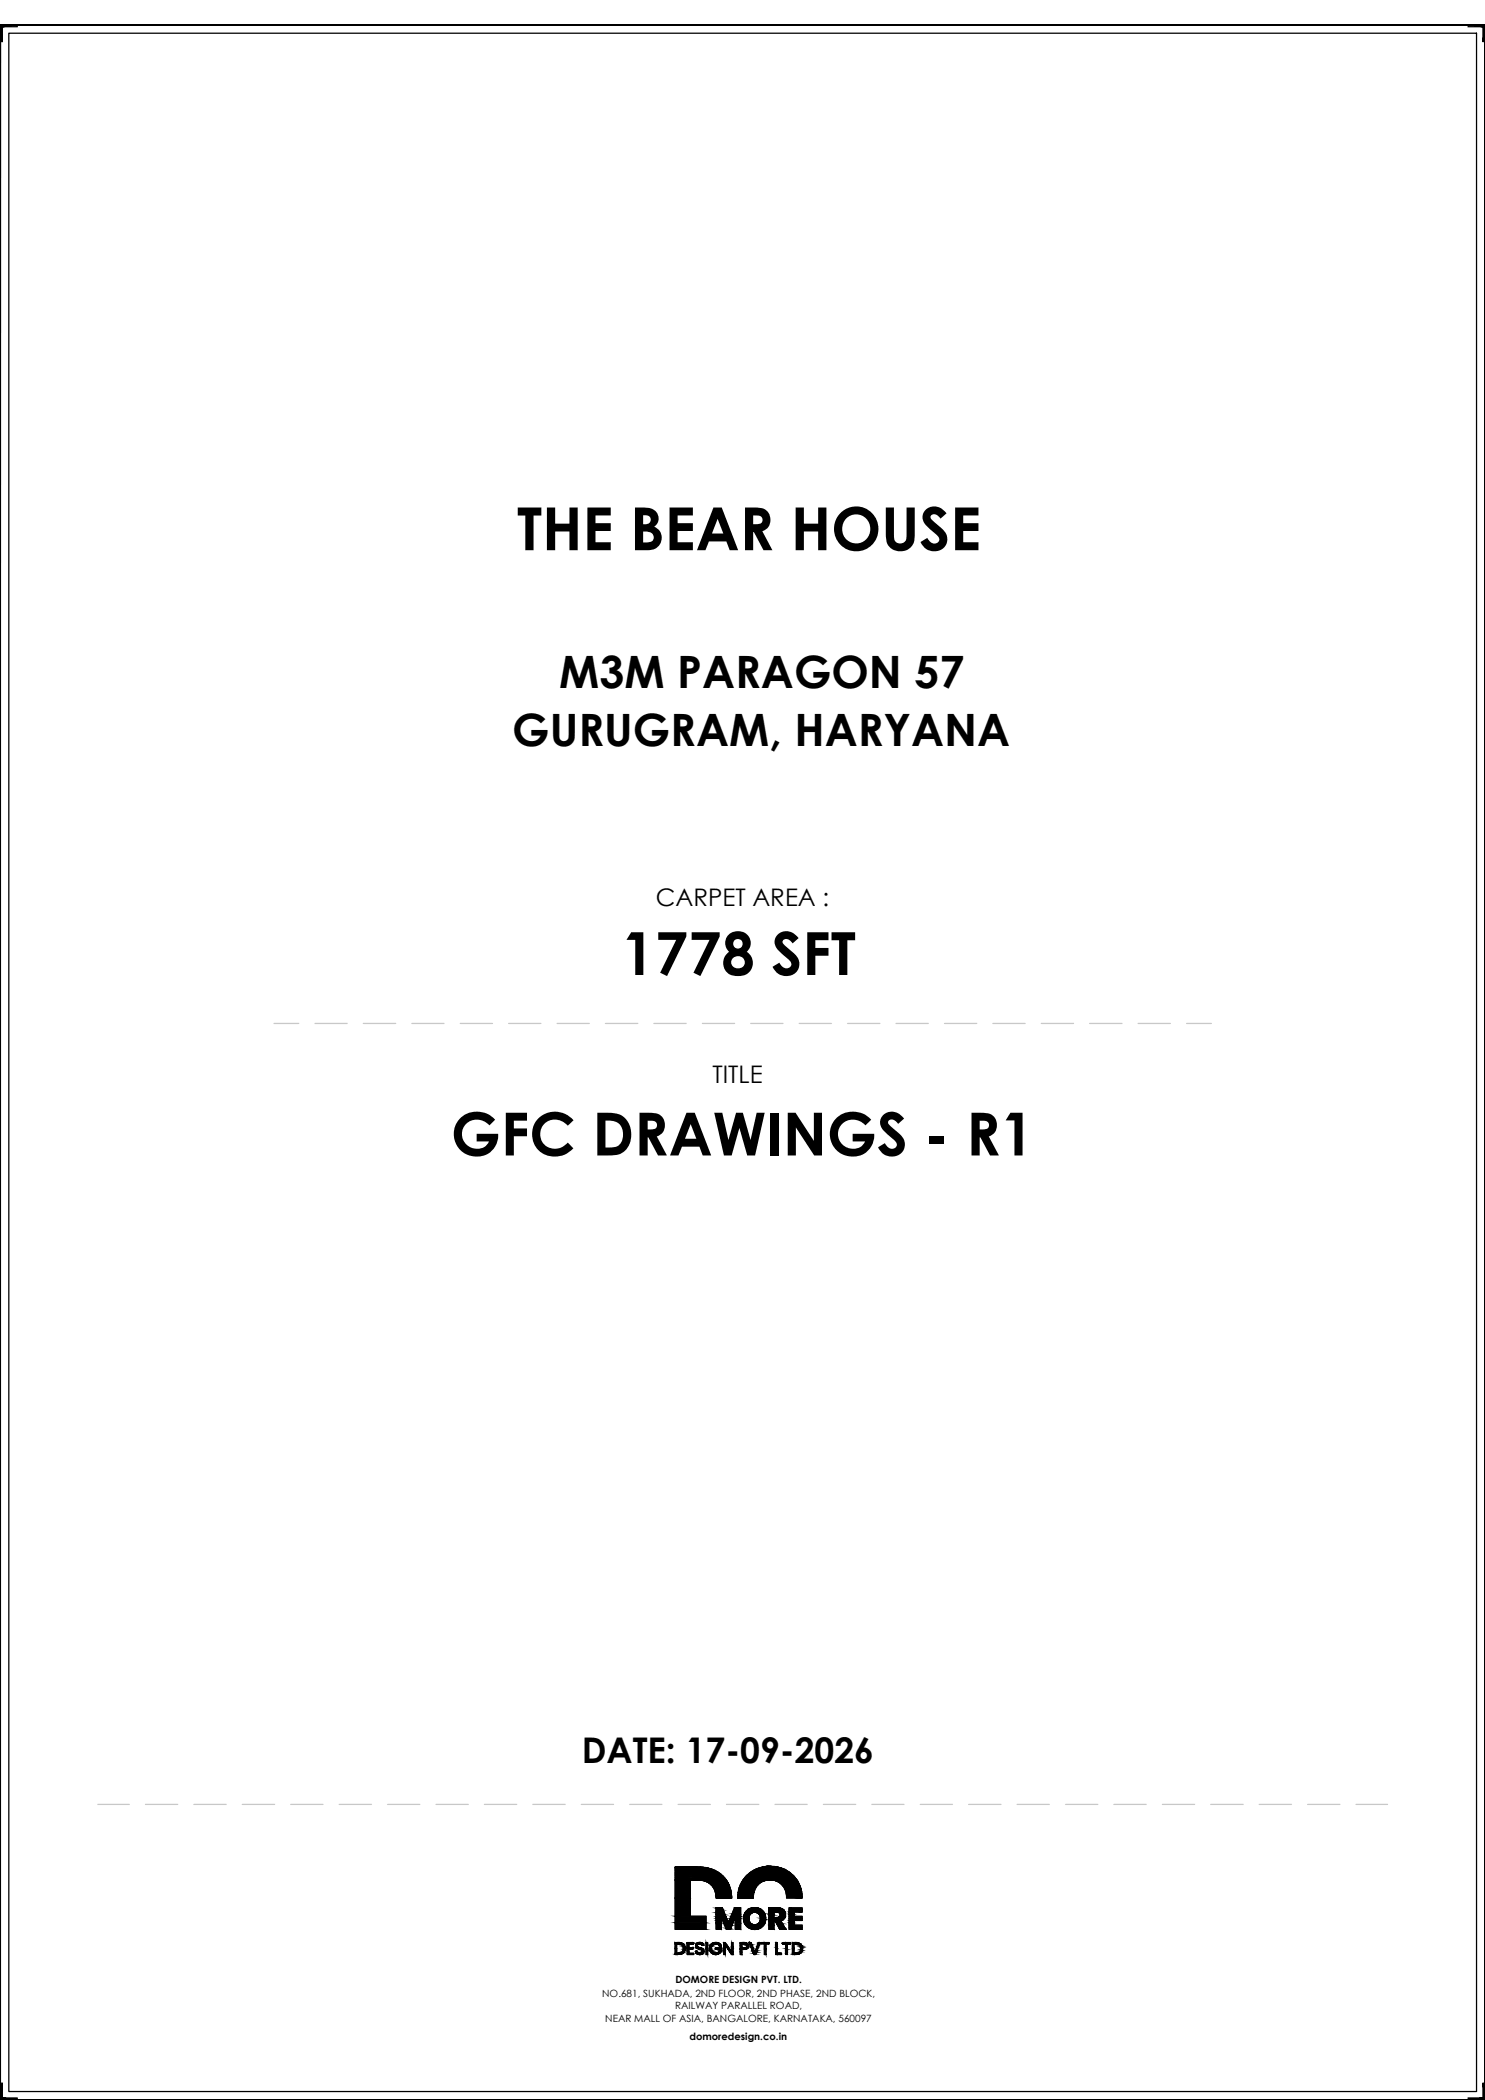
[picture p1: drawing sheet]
<svg xmlns="http://www.w3.org/2000/svg" width="297mm" height="420mm" viewBox="0 0 297 420" stroke-linecap="round" stroke-linejoin="round" font-family="sans-serif">
<defs><g id="words">
<g font-size="11.9">
<text x="103.4" y="110.1">THE BEAR HOUSE</text>
<text x="124.3" y="195.1">1778 SFT</text>
<text x="90.2" y="231.2">GFC DRAWINGS - R1</text>
</g>
<g font-size="8.9">
<text x="111.9" y="137.7">M3M PARAGON 57</text>
<text x="102.5" y="149.3">GURUGRAM, HARYANA</text>
</g>
<text font-size="7.1" x="116.4" y="352.7">DATE: 17-09-2026</text>
<g font-size="4.8">
<text x="131.2" y="181.4">CARPET AREA :</text>
<text x="142.5" y="216.8">TITLE</text>
</g>
<g font-size="2">
<text x="120.5" y="399.6">NO.681, SUKHADA, 2ND FLOOR, 2ND PHASE, 2ND BLOCK,</text>
<text x="135.1" y="396.7">DOMORE DESIGN PVT. LTD.</text>
<text x="121.1" y="404.5">NEAR MALL OF ASIA, BANGALORE, KARNATAKA, 560097</text>
<text x="135" y="402">RAILWAY PARALLEL ROAD,</text>
<text x="137.9" y="408.2">domoredesign.co.in</text>
</g>
</g></defs>
<!-- layer: TITLE BLOCK -->
<g fill="#000" stroke="#000" stroke-width=".2">
<path d="M135.1 373.6h2.8zM139.1 376.2h6.2zM146.2 379.8h.2zM147.6 379.8h.1zM153.5 373.4h.2zM135.1 391h.5zM139.2 390.4h.2zM139.7 391h.5zM139.9 388.6h.2zM140.5 389.2h.2zM143 391.1h.3zM143 388.7h.3z"/>
<path d="M144.2 386h.1zM143.7 389.8l.7-.1zM148 381.7h.2zM150.6 386h.7zM150.7 381.7h.4zM151.3 385h1.6zM153.8 381.7h.3zM155.7 383.6h1.3zM156.6 388.9h1.5zM157.3 391l.2 .1zM158.5 391h.6z"/>
<path d="M.1 5v3.3h.4zM.1 5l.4 .4v2.9zM.1 5l.4 .4 3-.4zM.5 5.4l3-.4v.4z"/>
<path d="M.1 5h296.9zM.1 5h296.9z"/>
<path d="M293.7 5v.4h2.9zM293.7 5h3.3l-.4 .4z"/>
<path d="M296.6 5.4v2.9l.4-3.3zM297 5v3.3h-.4z"/>
<path d="M297 5v415.1zM297 5v415.2z"/>
<path d="M135.1 373.6h4.4zM135.1 373.6h4.4z"/>
<path d="M135.1 376.2l3 3.6v-3.6zM135.1 376.2l3 3.6h-3z"/>
<path d="M135.1 379.8h3zM135.1 379.8h3z"/>
<path d="M135.1 379.8l3 3.6v-3.6zM135.1 379.8l3 3.6h-3z"/>
<path d="M135.1 373.6h5.2zM135.1 373.6h5.2z"/>
<path d="M135.1 373.6h5.6zM135.1 373.6h5.6z"/>
<path d="M135.1 373.6l5.9 .1zM135.1 373.6l5.9 .1z"/>
<path d="M135.1 373.7l6.7 .1-.8-.1zM135.1 373.7l6.7 .1h-6.7z"/>
<path d="M135.1 373.8l7.4 .2-.7-.2zM135.1 373.8l7.4 .2h-7.4z"/>
<path d="M135.1 374l8 .3-.6-.3zM135.1 374l8 .3h-8z"/>
<path d="M135.1 374.3l8.6 .3-.6-.3zM135.1 374.3l8.6 .3h-8.6z"/>
<path d="M135.1 374.6l9 .3-.4-.3zM135.1 374.6l9 .3h-9z"/>
<path d="M135.1 374.9l9.5 .4-.5-.4zM135.1 374.9l9.5 .4h-9.5z"/>
<path d="M135.1 375.3l9.8 .4-.3-.4zM135.1 375.3l9.8 .4h-9.8z"/>
<path d="M135.1 375.7l10.2 .5-.4-.5zM135.1 375.7l10.2 .5h-10.2z"/>
<path d="M135.1 376.2h10.2zM135.1 376.2h10.2z"/>
<path d="M138.1 376.2h7.2zM138.1 376.2h7.2zM139.1 376.2h6.2z"/>
<path d="M139.5 376.2h5.8zM139.5 376.2h5.8z"/>
<path d="M139.8 376.2h5.5zM139.8 376.2h5.5z"/>
<path d="M140.1 376.2h5.2zM140.1 376.2h5.2z"/>
<path d="M140.3 376.2l5.1 .1-.1-.1zM140.3 376.2l5.1 .1h-4.5z"/>
<path d="M140.9 376.3l4.5 .1zM140.9 376.3l4.5 .1z"/>
<path d="M141.1 376.4l4.4 .1-.1-.1zM141.1 376.4l4.4 .1z"/>
<path d="M141.4 376.5l4.2 .1-.1-.1zM141.4 376.5l4.2 .1h-4zM141.6 376.6h4zM141.6 376.6h4z"/>
<path d="M141.6 376.6l4.1 .2-.1-.2zM141.6 376.6l4.1 .2h-3.9z"/>
<path d="M141.8 376.8l3.9 .1v-.1zM141.8 376.8l3.9 .1h-3.6z"/>
<path d="M142.1 376.9l3.7 .2-.1-.2zM142.1 376.9l3.7 .2h-3.5z"/>
<path d="M142.3 377.1h3.5zM142.3 377.1h3.5z"/>
<path d="M142.3 377.1l3.6 .2-.1-.2zM142.3 377.1l3.6 .2h-3.4z"/>
<path d="M142.5 377.3l3.5 .3-.1-.3zM142.5 377.3l3.5 .3h-3.4z"/>
<path d="M142.6 377.6l3.4 .1v-.1zM142.6 377.6l3.4 .1h-3.3z"/>
<path d="M142.7 377.7l3.4 .1-.1-.1zM142.7 377.7l3.4 .1h-3.3z"/>
<path d="M142.8 377.8l3.4 .3-.1-.3zM142.8 377.8l3.4 .3h-3.3z"/>
<path d="M142.9 378.1l3.3 .1v-.1zM142.9 378.1l3.3 .1h-3.2z"/>
<path d="M143 378.2l3.2 .2v-.2zM143 378.2l3.2 .2h-3.2z"/>
<path d="M143 378.4l3.2 .1v-.1zM143 378.4l3.2 .1h-3.1z"/>
<path d="M143.1 378.5l3.2 .2-.1-.2zM143.1 378.5l3.2 .2h-3.2z"/>
<path d="M143.1 378.7l3.2 .3v-.3zM143.1 378.7l3.2 .3h-3.1z"/>
<path d="M143.2 379l3.1 .1zM143.2 379l3.1 .1z"/>
<path d="M143.2 379.1l3.2 .3-.1-.3zM143.2 379.1l3.2 .3h-3.2z"/>
<path d="M143.2 379.4h3.2zM143.2 379.4h3.2z"/>
<path d="M143.2 379.4l3.2 .2v-.2zM143.2 379.4l3.2 .2h-3.2z"/>
<path d="M143.2 379.6l3.2 .2v-.2zM143.2 379.6l3.2 .2h-3.2z"/>
<path d="M143.2 379.8h3.2zM143.2 379.8h3.2z"/>
<path d="M144.8 379.8h1.6zM144.8 379.8h1.6z"/>
<path d="M147.6 379.8h.1zM147.6 379.8h1.5z"/>
<path d="M147.6 379.8h1.5zM147.6 379.8h3.1z"/>
<path d="M147.6 379.5l3.1 .3v-.3zM147.6 379.5l3.1 .3h-3.1z"/>
<path d="M147.6 379.1h3.1zM147.6 379.1h3.1z"/>
<path d="M147.6 379.1l3.1 .4v-.4zM147.6 379.1l3.1 .4h-3.1zM147.6 379.5h3.1zM147.6 379.5h3.1z"/>
<path d="M147.6 378.6l3.1 .5 .1-.5zM147.6 378.6l3.1 .5h-3.1z"/>
<path d="M147.7 378.2l3.1 .4 .1-.4zM147.7 378.2l3.1 .4h-3.2zM147.6 378.6h3.2zM147.6 378.6h3.2z"/>
<path d="M147.8 378.2h3.2zM147.8 378.2h3.1z"/>
<path d="M147.8 377.8l3.2 .4 .1-.4zM147.8 377.8l3.2 .4h-3.2z"/>
<path d="M147.9 377.7l3.2 .1 .1-.1zM147.9 377.7l3.2 .1h-3.3z"/>
<path d="M148 377.5l3.2 .2 .1-.2zM148 377.5l3.2 .2h-3.3z"/>
<path d="M148.1 377.1l3.5 .1zM148.1 377.1l3.5 .1z"/>
<path d="M148.1 377.2l3.2 .3 .3-.3zM148.1 377.2l3.2 .3h-3.3z"/>
<path d="M148.2 376.9l3.4 .2 .2-.2zM148.2 376.9l3.4 .2h-3.5z"/>
<path d="M148.3 376.7l3.5 .2 .4-.2zM148.3 376.7l3.5 .2h-3.6z"/>
<path d="M148.3 376.6h3.9zM148.3 376.6l3.9 .1z"/>
<path d="M148.5 376.4l3.7 .2 .4-.2zM148.5 376.4l3.7 .2h-3.9z"/>
<path d="M148.6 376.3l4 .1 .4-.1zM148.6 376.3l4 .1h-4.1z"/>
<path d="M148.6 376.2l4.4 .1 .5-.1zM148.6 376.2l4.4 .1h-4.4z"/>
<path d="M153.5 373.4h.7zM153.4 373.4h.8z"/>
<path d="M148.6 376.2h5.5zM148.6 376.2h4.9z"/>
<path d="M153.4 373.4h.8zM153.4 373.4h.8z"/>
<path d="M153.4 373.4h1zM153.3 373.4h1.1z"/>
<path d="M153.3 373.4h1.4zM153.3 373.4h1.4z"/>
<path d="M153.3 373.4h1.6zM153.2 373.4h1.7z"/>
<path d="M153.2 373.4h1.7zM153.1 373.4h1.8z"/>
<path d="M153.1 373.4l2 .1zM153 373.5h2.1z"/>
<path d="M153 373.5h2.2zM152.9 373.5h2.3z"/>
<path d="M152.9 373.5h2.6zM152.5 373.5h3z"/>
<path d="M152.5 373.5l3.3 .1zM152.3 373.6h3.5z"/>
<path d="M152.3 373.6l3.8 .1zM152 373.7l.3-.1 3.8 .1z"/>
<path d="M152 373.7l4.3 .1zM151.8 373.8h4.5z"/>
<path d="M151.8 373.8l4.8 .1-.3-.1zM151.4 373.9l.4-.1 4.8 .1z"/>
<path d="M151.4 373.9l5.4 .1zM151.3 374h5.5z"/>
<path d="M151.3 374l5.8 .1-.3-.1zM150.9 374.1l.4-.1 5.8 .1z"/>
<path d="M150.9 374.1l6.4 .1zM150.8 374.2h6.5z"/>
<path d="M150.8 374.2l6.9 .2-.4-.2zM150.4 374.4l.4-.2 6.9 .2z"/>
<path d="M150.4 374.4l7.3 .1zM150.3 374.5h7.4z"/>
<path d="M150.3 374.5l7.8 .3-.4-.3zM149.9 374.8l.4-.3 7.8 .3z"/>
<path d="M149.9 374.8h8.3zM149.9 374.8h8.3z"/>
<path d="M149.9 374.8l8.7 .4-.4-.4zM149.5 375.2l.4-.4 8.7 .4z"/>
<path d="M149.5 375.2h9.1zM149.4 375.2h9.2z"/>
<path d="M149.4 375.2l9.5 .3-.3-.3zM149.4 375.2l9.5 .3h-9.8z"/>
<path d="M149.1 375.5l9.9 .1-.1-.1zM149.1 375.5l9.9 .1h-10z"/>
<path d="M149 375.6l10.3 .3-.3-.3zM149 375.6l10.3 .3h-10.5z"/>
<path d="M148.8 375.9l10.6 .2-.1-.2zM148.8 375.9l10.6 .2h-10.7z"/>
<path d="M148.7 376.1l10.7 .1zM148.7 376.1l10.7 .1z"/>
<path d="M154.1 376.2h5.3zM154.1 376.2h5.3z"/>
<path d="M154.5 376.2h5zM154.5 376.2h5z"/>
<path d="M154.8 376.2l4.7 .1zM154.8 376.2l4.7 .1z"/>
<path d="M155.1 376.3l4.5 .1zM155.1 376.3l4.5 .1z"/>
<path d="M155.3 376.4h4.3zM155.3 376.4h4.3z"/>
<path d="M155.4 376.4l4.2 .1v-.1zM155.4 376.4l4.2 .1h-3.9z"/>
<path d="M155.7 376.5l4 .2-.1-.2zM155.7 376.5l4 .2h-3.8z"/>
<path d="M155.9 376.7l3.9 .1-.1-.1zM155.9 376.7l3.9 .1h-3.7z"/>
<path d="M156.1 376.8l3.7 .1zM156.1 376.8l3.7 .1z"/>
<path d="M156.1 376.9l3.8 .1-.1-.1zM156.1 376.9l3.8 .1h-3.6z"/>
<path d="M156.3 377l3.7 .3-.1-.3zM156.3 377l3.7 .3h-3.5z"/>
<path d="M156.5 377.3h3.5zM156.5 377.3h3.5z"/>
<path d="M156.6 377.3l3.5 .2-.1-.2zM156.6 377.3l3.5 .2h-3.4z"/>
<path d="M156.7 377.5l3.5 .2-.1-.2zM156.7 377.5l3.5 .2h-3.3z"/>
<path d="M156.9 377.7l3.3 .1v-.1zM156.9 377.7l3.3 .1h-3.3z"/>
<path d="M156.9 377.8l3.3 .2v-.2zM156.9 377.8l3.3 .2h-3.2z"/>
<path d="M157 378l3.3 .3-.1-.3zM157 378l3.3 .3h-3.2z"/>
<path d="M157.1 378.3l3.2 .1zM157.1 378.3l3.2 .1z"/>
<path d="M157.1 378.4l3.3 .3-.1-.3zM157.1 378.4l3.3 .3h-3.1z"/>
<path d="M157.3 378.7l3.1 .3v-.3zM157.3 378.7l3.1 .3h-3.1z"/>
<path d="M157.3 379l3.1 .2v-.2zM157.3 379l3.1 .2h-3.1z"/>
<path d="M157.3 379.2l3.2 .3-.1-.3zM157.3 379.2l3.2 .3h-3.2z"/>
<path d="M157.3 379.5l3.2 .1v-.1zM157.3 379.5l3.2 .1h-3.2z"/>
<path d="M157.3 379.6l3.2 .2v-.2zM157.3 379.6l3.2 .2h-3.2z"/>
<path d="M135.1 388.9h1.5zM135.1 388.9h1.5z"/>
<path d="M135.1 388.9l.2 .9v-.9zM135.1 388.9l.2 .9h-.2z"/>
<path d="M135.1 389.8l.2 .1zM135.1 389.8l.2 .1z"/>
<path d="M135.1 389.9l.2 .9v-.9zM135.1 389.9l.2 .9h-.2z"/>
<path d="M135.1 390.8h.2zM135.1 390.8h.2z"/>
<path d="M135.1 391h.5zM135.1 391h.9z"/>
<path d="M135.1 388.7h.6zM135.1 388.7h.6z"/>
<path d="M135.1 388.7h.8zM135.1 388.7h.8z"/>
<path d="M135.1 388.7h1zM135.1 388.7h1z"/>
<path d="M135.1 388.7h1.1zM135.1 388.7h1.1z"/>
<path d="M135.1 391h1zM135.1 391h.9z"/>
<path d="M135.1 388.7h1.2zM135.1 388.7h1.2z"/>
<path d="M135.1 391h1.2zM135.1 391h1z"/>
<path d="M135.1 388.7l1.4 .1zM135.1 388.7l1.4 .1z"/>
<path d="M135.1 390.9h1.3zM135.1 390.9l1.2 .1z"/>
<path d="M135.1 388.8l1.5 .1zM135.1 388.8l1.5 .1z"/>
<path d="M135.1 390.8l1.3 .1 .2-.1zM135.1 390.8l1.3 .1h-1.3z"/>
<path d="M135.1 390.8h1.5zM135.1 390.8h1.5z"/>
<path d="M136.6 389.3h.3zM136.6 389.3h.3z"/>
<path d="M135.5 390.8h1.1zM135.3 390.8h1.3z"/>
<path d="M135.8 390.8h.8zM135.7 390.8h.9z"/>
<path d="M135.7 390.8h.9zM135.5 390.8h1.1z"/>
<path d="M135.3 388.9h1.3zM135.3 388.9h1.3z"/>
<path d="M135.7 388.9h1zM135.7 388.9h1z"/>
<path d="M136 390.8h.6zM135.8 390.8h.8z"/>
<path d="M136 388.9l.7 .1zM136 388.9l.7 .1z"/>
<path d="M136.1 390.8h.6zM136 390.8h.6z"/>
<path d="M136.1 389h.6zM136.1 389h.6z"/>
<path d="M136.2 390.7h.5zM136.1 390.8h.6z"/>
<path d="M136.2 389h.5zM136.2 389h.5z"/>
<path d="M136.2 390.7h.5zM136.2 390.7h.5z"/>
<path d="M136.3 390.7h.4zM136.2 390.7h.5z"/>
<path d="M136.3 389h.4zM136.3 389h.4z"/>
<path d="M136.3 389l.5 .1zM136.3 389l.5 .1z"/>
<path d="M136.3 390.7h.4zM136.3 390.7h.4z"/>
<path d="M136.4 389.1h.4zM136.4 389.1h.4z"/>
<path d="M136.4 390.6h.4zM136.4 390.6h.4z"/>
<path d="M136.4 390.6l.3 .1 .1-.1zM136.3 390.7l.1-.1 .3 .1z"/>
<path d="M136.5 389.1l.3 .1zM136.5 389.1l.3 .1z"/>
<path d="M136.5 389.2h.4zM136.5 389.2h.4z"/>
<path d="M136.6 389.2l.3 .1zM136.6 389.2l.3 .1z"/>
<path d="M136.6 390.4l.2 .2 .1-.2zM136.6 390.4l.2 .2h-.4z"/>
<path d="M136.6 389.3l.4 .1zM136.6 389.3l.4 .1z"/>
<path d="M136.6 390.4h.3zM136.6 390.4h.3z"/>
<path d="M136.6 389.4h.4zM136.6 389.4h.4z"/>
<path d="M136.6 390.4h.4zM136.6 390.4h.3z"/>
<path d="M136.6 390.3h.4zM136.6 390.3l.4 .1z"/>
<path d="M136.7 389.4l.3 .1zM136.7 389.4l.3 .1z"/>
<path d="M136.7 389.5l.3 .1zM136.7 389.5l.3 .1z"/>
<path d="M136.7 390.2h.3zM136.7 390.2l.3 .1z"/>
<path d="M136.7 389.6h.3zM136.7 389.6h.3z"/>
<path d="M136.7 389.6l.3 .2v-.2zM136.7 389.6l.3 .2h-.3z"/>
<path d="M136.7 390.2h.3zM136.7 390.2h.3z"/>
<path d="M136.7 389.8h.3zM136.7 389.8h.3z"/>
<path d="M136.7 389.8l.3 .2v-.2zM136.7 389.8l.3 .2h-.3z"/>
<path d="M136.7 390h.3zM136.7 390h.3z"/>
<path d="M136.7 390l.3 .1zM136.7 390l.3 .1z"/>
<path d="M136.7 390.1l.3 .1v-.1zM136.7 390.1l.3 .1h-.3z"/>
<path d="M137.5 388.7h1.2zM137.5 388.7h1.2z"/>
<path d="M137.5 388.7h1.2zM137.5 388.7h1.2z"/>
<path d="M137.5 388.7h1.2zM137.5 388.7h1.2z"/>
<path d="M137.5 388.7h1.2zM137.5 388.7h1.2z"/>
<path d="M137.5 388.9h1.2zM137.5 388.9h1.2z"/>
<path d="M137.5 388.9h1.2zM137.5 388.9h1.2z"/>
<path d="M137.5 388.9h1.2zM137.5 388.9h1.2z"/>
<path d="M137.5 389.7h1.1zM137.5 389.7h1.1zM137.5 389.7h1.1zM137.5 389.7h1.1zM137.5 389.7h1.1zM137.5 389.7h1.1z"/>
<path d="M137.5 389.7h1.1zM137.5 389.7h1.1z"/>
<path d="M137.5 389.7h1.1zM137.5 389.7h1.1z"/>
<path d="M137.5 389.8h1.1zM137.5 389.8h1.1z"/>
<path d="M137.5 388.9l.3 .4v-.4zM137.5 388.9l.3 .4h-.3z"/>
<path d="M137.5 389.3l.3 .4v-.4zM137.5 389.3l.3 .4h-.3z"/>
<path d="M137.5 390.4l.3 .4v-.4zM137.5 390.4l.3 .4h-.3z"/>
<path d="M137.5 390l.3 .4v-.4zM137.5 390l.3 .4h-.3z"/>
<path d="M137.5 390h.7zM137.5 390h1.1z"/>
<path d="M137.5 390h.7zM137.5 390h.3z"/>
<path d="M137.5 388.9h.8zM137.5 388.9h1.1z"/>
<path d="M137.5 388.9h.8zM137.5 388.9h.3z"/>
<path d="M137.5 389.7h.9zM137.5 389.7h.9z"/>
<path d="M137.5 388.7h1zM137.5 388.7h1z"/>
<path d="M137.5 389.7h1zM137.5 389.7h1z"/>
<path d="M137.5 388.7h1.1zM137.5 388.7h1.1z"/>
<path d="M137.5 389.7h1.1zM137.5 389.7h1.1z"/>
<path d="M137.5 389.7h1.1zM137.5 389.7h1.1zM137.5 389.7h1.1zM137.5 389.7h1.1zM137.5 389.7h1.1zM137.5 389.7h1.1z"/>
<path d="M137.5 389.7l1.1 .1zM137.5 389.7l1.1 .1z"/>
<path d="M137.5 389.8h1.1zM137.5 389.8h1.1z"/>
<path d="M137.5 389.8h1.1zM137.5 389.8h1.1z"/>
<path d="M137.5 389.8l1.1 .2v-.2zM137.5 389.8l1.1 .2h-1.1z"/>
<path d="M137.5 388.7h1.2zM137.5 388.7h1.2z"/>
<path d="M137.5 388.7h1.2zM137.5 388.7h1.2z"/>
<path d="M137.5 388.9h1.2zM137.5 388.9h1.2z"/>
<path d="M137.5 388.9h1.2zM137.5 388.9h1.1z"/>
<path d="M137.5 388.7h1.2zM137.5 388.7h1.2z"/>
<path d="M137.5 388.7h1.2zM137.5 388.7h1.2z"/>
<path d="M137.5 388.7l1.2 .2v-.2zM137.5 388.7l1.2 .2h-1.2z"/>
<path d="M137.5 388.9h1.2zM137.5 388.9h1.2zM137.5 388.9h1.2zM137.5 388.9h1.2z"/>
<path d="M137.5 388.9h1.2zM137.5 388.9h1.2z"/>
<path d="M137.5 390.8l1.3 .1v-.1zM137.5 390.8l1.3 .1h-1.3z"/>
<path d="M137.5 390.9l1.3 .2v-.2zM137.5 390.9l1.3 .2h-1.3z"/>
<path d="M139.2 390.5h.3zM139.2 390.5h.3z"/>
<path d="M139.2 390.5h.3zM139.2 390.5h.3z"/>
<path d="M139.2 389.3h.3zM139.2 389.3h.3z"/>
<path d="M139.3 388.9h.4zM139.3 388.9h.4z"/>
<path d="M139.3 390.4h.1zM139.2 390.4h.2zM139.2 390.4h.2z"/>
<path d="M139.2 390.4h.2zM139.2 390.4h.2zM139.2 390.4h.2zM139.2 390.4h.2z"/>
<path d="M139.2 390.4h.2zM139.2 390.4h.2zM139.2 390.4h.2zM139.2 390.4h.2z"/>
<path d="M139.2 390.4h.3zM139.2 390.4h.3zM139.2 390.4h.3zM139.2 390.4h.3z"/>
<path d="M139.2 390.4h.3zM139.2 390.4h.3zM139.2 390.4h.3zM139.2 390.4h.3z"/>
<path d="M139.2 390.4h.3zM139.2 390.4h.3z"/>
<path d="M139.2 390.4l.3 .1zM139.2 390.4l.3 .1z"/>
<path d="M139.2 390.5h.3zM139.2 390.5h.3z"/>
<path d="M139.2 389.2l.3 .1zM139.2 389.2l.3 .1z"/>
<path d="M139.2 389.3h.3zM139.2 389.3h.3z"/>
<path d="M139.2 389.3l.3 .1zM139.2 389.3l.3 .1z"/>
<path d="M139.2 390.5h.3zM139.2 390.5h.3z"/>
<path d="M139.2 390.5h.3zM139.2 390.5h.3z"/>
<path d="M139.2 389.1h.3zM139.2 389.1h.3z"/>
<path d="M139.2 389.1l.3 .1zM139.2 389.1l.3 .1z"/>
<path d="M139.2 389.2h.3zM139.2 389.2h.3z"/>
<path d="M139.2 389.4h.3zM139.2 389.4h.3z"/>
<path d="M139.2 390.5h.3zM139.2 390.5h.3z"/>
<path d="M139.2 390.5l.4 .1zM139.2 390.5l.4 .1z"/>
<path d="M139.2 389.4l.3 .1zM139.2 389.4l.3 .1z"/>
<path d="M139.2 389.5h.4zM139.2 389.5h.4z"/>
<path d="M139.2 389.1h.4zM139.2 389.1h.4z"/>
<path d="M139.2 389.1h.4zM139.2 389.1h.3z"/>
<path d="M139.2 389.5h.4zM139.2 389.5h.4z"/>
<path d="M139.2 390.6l.4 .1zM139.2 390.6l.4 .1z"/>
<path d="M139.2 389h.4zM139.2 389l.4 .1z"/>
<path d="M139.2 389h.4zM139.2 389h.4z"/>
<path d="M139.2 389h.4zM139.2 389h.4z"/>
<path d="M139.2 389.5h.4zM139.2 389.5h.4z"/>
<path d="M139.2 389.5l.5 .1zM139.2 389.5l.5 .1z"/>
<path d="M139.2 390.7h.4zM139.2 390.7h.4z"/>
<path d="M139.2 390.7h.4zM139.2 390.7h.4z"/>
<path d="M139.2 390.7h.5zM139.2 390.7h.5zM139.3 390.7h.4zM139.3 390.7h.4z"/>
<path d="M139.3 389h.4zM139.3 389h.3z"/>
<path d="M139.2 389.6h.5zM139.2 389.6h.5z"/>
<path d="M139.2 389.6h.5zM139.2 389.6h.5z"/>
<path d="M139.3 390.7l.5 .1zM139.3 390.7l.5 .1z"/>
<path d="M139.3 388.9h.4zM139.3 388.9l.4 .1z"/>
<path d="M139.3 389.6h.5zM139.3 389.6h.5z"/>
<path d="M139.3 390.8h.5zM139.3 390.8h.5z"/>
<path d="M139.3 388.9h.5zM139.3 388.9h.4z"/>
<path d="M139.3 389.6l.7 .1zM139.3 389.6l.7 .1z"/>
<path d="M139.3 388.9h.6zM139.3 388.9h.6z"/>
<path d="M139.3 388.9h.6zM139.3 388.9h.5z"/>
<path d="M139.3 390.8h.6zM139.3 390.8h.6z"/>
<path d="M139.3 390.8h.7zM139.3 390.8h.7z"/>
<path d="M139.3 390.8h.7zM139.3 390.8h.7z"/>
<path d="M139.3 389.7h.8zM139.3 389.7h.8z"/>
<path d="M139.9 388.6l.3 .1zM139.8 388.7h.4z"/>
<path d="M139.9 391.1h.2zM139.7 391l.4 .1z"/>
<path d="M139.3 389.7l.9 .1zM139.3 389.7l.9 .1z"/>
<path d="M139.4 389.8h.9zM139.4 389.8h.9z"/>
<path d="M139.8 388.7h.4zM139.7 388.7h.5z"/>
<path d="M139.7 388.7h.7zM139.6 388.7h.8z"/>
<path d="M140.3 389h.4zM140.3 389h.4z"/>
<path d="M139.5 389.8h.8zM139.5 389.8h.8z"/>
<path d="M139.5 389.8h.9zM139.5 389.8h.9z"/>
<path d="M140.3 390.7h.4zM140.3 390.7h.4z"/>
<path d="M140.3 389.1h.4zM140.3 389.1h.4z"/>
<path d="M139.6 388.7h.8zM139.6 388.7h.8z"/>
<path d="M140.4 389.1h.3zM140.4 389.1h.3z"/>
<path d="M139.6 388.7h.8zM139.5 388.7h.9z"/>
<path d="M140.4 389.1h.3zM140.4 389.1h.3z"/>
<path d="M139.5 388.7l1 .1zM139.5 388.8h1z"/>
<path d="M140.4 389.2h.3zM140.4 389.2h.3zM140.4 389.2h.3zM140.4 389.2h.3z"/>
<path d="M140.4 389.2h.3zM140.4 389.2h.3zM140.4 389.2h.3zM140.4 389.2h.3zM140.4 389.2h.3zM140.4 389.2h.3zM140.4 389.2h.3zM140.4 389.2h.3z"/>
<path d="M139.6 389.8l.9 .1zM139.6 389.8l.9 .1z"/>
<path d="M139.5 391h.9zM139.5 391h.7zM139.7 391h.5zM139.7 391h.5z"/>
<path d="M140.4 390.4h.4zM140.4 390.4h.4z"/>
<path d="M139.5 388.8h1zM139.4 388.8h1.1z"/>
<path d="M139.4 388.8l1.2 .1zM139.3 388.9h1.3z"/>
<path d="M139.7 389.9h.8zM139.7 389.9h.8z"/>
<path d="M139.5 390.9h1zM139.5 390.9l.9 .1zM139.5 391h.9zM139.5 391h.9z"/>
<path d="M139.7 389.9h.9zM139.7 389.9h.9z"/>
<path d="M139.4 390.9h1.1zM139.4 390.9h1.1z"/>
<path d="M139.3 388.9h1.3zM139.3 388.9h1.3z"/>
<path d="M139.8 389.9l.8 .1zM139.8 389.9l.8 .1z"/>
<path d="M139.3 388.9h1.3zM139.3 388.9h1.3z"/>
<path d="M139.4 390.9h1.2zM139.4 390.9h1.1z"/>
<path d="M139.9 388.9h.7zM139.9 388.9h.7z"/>
<path d="M139.9 390h.7zM139.9 390h.7z"/>
<path d="M139.3 390.8h1.3zM139.3 390.8l1.3 .1z"/>
<path d="M140 388.9h.6zM140 388.9h.6z"/>
<path d="M140.1 388.9h.5zM140.1 388.9h.5z"/>
<path d="M140 390h.7zM140 390h.7z"/>
<path d="M140.1 390.8h.5zM140 390.8h.6z"/>
<path d="M140 390.8h.6zM140 390.8h.6z"/>
<path d="M139.3 390.8h1.3zM139.3 390.8h1.3z"/>
<path d="M140.2 388.9l.5 .1zM140.2 388.9l.5 .1z"/>
<path d="M140.2 390.8h.4zM140.1 390.8h.5z"/>
<path d="M140.1 390l.6 .1zM140.1 390l.6 .1z"/>
<path d="M140.3 390.7l.4 .1zM140.2 390.8h.5z"/>
<path d="M140.2 390.8h.5zM140.2 390.8h.4zM140.2 390.8h.4zM140.2 390.8h.4z"/>
<path d="M140.5 389.2h.2zM140.5 389.2h.2z"/>
<path d="M140.5 389.2h.2zM140.5 389.2h.2z"/>
<path d="M140.2 390.1h.5zM140.2 390.1h.5z"/>
<path d="M140.3 389h.4zM140.3 389h.4z"/>
<path d="M140.3 389h.4zM140.3 389h.4z"/>
<path d="M140.5 389.2h.2zM140.5 389.2h.2z"/>
<path d="M140.3 390.1h.4zM140.3 390.1h.4z"/>
<path d="M140.3 390.1l.4 .1zM140.3 390.1l.4 .1z"/>
<path d="M140.4 390.7h.3zM140.3 390.7h.4z"/>
<path d="M140.3 390.7h.4zM140.3 390.7h.4z"/>
<path d="M140.3 389l.4 .1zM140.3 389l.4 .1z"/>
<path d="M140.3 389.1h.4zM140.3 389.1h.4z"/>
<path d="M140.3 389.1h.4zM140.3 389.1h.4z"/>
<path d="M140.4 389.1h.3zM140.4 389.1h.3z"/>
<path d="M140.4 389.1h.3zM140.4 389.1h.3z"/>
<path d="M140.4 389.1l.3 .1zM140.4 389.1l.3 .1z"/>
<path d="M140.4 389.2h.3zM140.4 389.2h.3z"/>
<path d="M140.4 389.2h.3zM140.4 389.2h.3z"/>
<path d="M140.3 390.2h.4zM140.3 390.2h.4z"/>
<path d="M140.4 390.6h.3zM140.4 390.6l.3 .1z"/>
<path d="M140.4 389.2h.3zM140.4 389.2h.3z"/>
<path d="M140.4 389.2h.3zM140.4 389.2h.3zM140.4 389.2h.3zM140.4 389.2h.3zM140.4 389.2h.3zM140.4 389.2h.3zM140.4 389.2h.3zM140.4 389.2h.3zM140.4 389.2h.3zM140.4 389.2h.3z"/>
<path d="M140.4 389.2h.3zM140.4 389.2h.3zM140.4 389.2h.3zM140.4 389.2h.3zM140.4 389.2h.3zM140.4 389.2h.3z"/>
<path d="M140.4 390.2h.3zM140.4 390.2h.3z"/>
<path d="M140.4 390.2h.3zM140.4 390.2h.3z"/>
<path d="M140.4 390.2l.4 .1zM140.4 390.2l.4 .1z"/>
<path d="M140.4 390.6h.3zM140.4 390.6h.3z"/>
<path d="M140.4 390.6h.3zM140.4 390.6h.3z"/>
<path d="M140.4 390.3h.4zM140.4 390.3h.4z"/>
<path d="M140.4 390.3h.4zM140.4 390.3h.4z"/>
<path d="M140.4 390.3l.4 .1zM140.4 390.3l.4 .1z"/>
<path d="M140.4 390.4l.4 .1zM140.4 390.4l.4 .1z"/>
<path d="M140.4 390.5h.4zM140.4 390.5h.4z"/>
<path d="M140.4 390.5h.4zM140.4 390.5l.3 .1z"/>
<path d="M135.1 383.4l6.1 1.3v-1.3zM135.1 383.4l6.1 1.3h-6.1z"/>
<path d="M135.1 384.7l6.1 1.3v-1.3zM135.1 384.7l6.1 1.3h-6.1z"/>
<path d="M141.2 388.7l.3 1.1v-1.1zM141.2 388.7l.3 1.1h-.3z"/>
<path d="M141.2 389.8l.3 1.3v-1.3zM141.2 389.8l.3 1.3h-.3z"/>
<path d="M142.1 390.5h.4zM142.1 390.5h.4z"/>
<path d="M142.2 389.1h.4zM142.2 389.1h.4z"/>
<path d="M142 389.8l.3 .1zM142 389.8l.3 .1z"/>
<path d="M142 389.9l.3 .1v-.1zM142 389.9l.3 .1h-.3z"/>
<path d="M142 389.6l.3 .1zM142 389.6l.3 .1z"/>
<path d="M142 389.7l.3 .1v-.1zM142 389.7l.3 .1h-.3z"/>
<path d="M142 390l.3 .2v-.2zM142 390l.3 .2h-.3z"/>
<path d="M142 389.6h.3zM142 389.6h.3z"/>
<path d="M142 390.2h.4zM142 390.2h.4z"/>
<path d="M142 389.5h.4zM142 389.5h.4z"/>
<path d="M142 389.5h.4zM142 389.5l.3 .1z"/>
<path d="M142 390.2l.4 .1zM142 390.2l.4 .1z"/>
<path d="M142 389.4h.4zM142 389.4l.4 .1z"/>
<path d="M142 390.3l.4 .1zM142 390.3l.4 .1z"/>
<path d="M142.1 389.3l.3 .1v-.1zM142.1 389.3l.3 .1h-.4z"/>
<path d="M142.1 390.4h.3zM142.1 390.4h.3z"/>
<path d="M142.1 390.4l.4 .1zM142.1 390.4l.4 .1z"/>
<path d="M142.1 389.3h.3zM142.1 389.3h.3z"/>
<path d="M142.1 390.5h.5zM142.1 390.5h.5z"/>
<path d="M142.1 389.2h.4zM142.1 389.2l.3 .1h-.3z"/>
<path d="M142.2 390.5l.4 .1zM142.2 390.5l.4 .1z"/>
<path d="M142.2 390.6l.5 .1zM142.2 390.6l.5 .1z"/>
<path d="M142.2 389.1l.3 .1 .1-.1zM142.2 389.1l.3 .1h-.4z"/>
<path d="M142.2 389.1h.4zM142.2 389.1h.4z"/>
<path d="M142.3 390.7h.5zM142.3 390.7h.5z"/>
<path d="M142.3 389h.4zM142.3 389l.3 .1z"/>
<path d="M142.3 390.7h.5zM142.3 390.7h.5z"/>
<path d="M142.3 389h.5zM142.3 389h.4z"/>
<path d="M142.3 390.7h.5zM142.3 390.7h.5z"/>
<path d="M142.3 390.7h.6zM142.3 390.7h.6z"/>
<path d="M142.3 389h.6zM142.3 389h.6z"/>
<path d="M142.3 389h.6zM142.3 389h.5z"/>
<path d="M142.4 390.7l.6 .1zM142.4 390.7l.6 .1z"/>
<path d="M142.4 388.9h.5zM142.4 388.9l.5 .1z"/>
<path d="M142.4 390.8h.7zM142.4 390.8h.7z"/>
<path d="M143 391.1h.3zM143.1 391.1h.2z"/>
<path d="M142.4 388.9h.7zM142.4 388.9h.9z"/>
<path d="M142.4 388.9h.7zM142.4 388.9h.5z"/>
<path d="M142.4 390.8h.8zM142.4 390.8h.8z"/>
<path d="M143.2 383.5h1.1zM143.2 383.5h1.1z"/>
<path d="M143.2 383.5h1.1zM143.2 383.5h1.1z"/>
<path d="M143.2 383.5h1.1zM143.2 383.5h1.1z"/>
<path d="M143.2 383.5h1.1zM143.2 383.5h1.1z"/>
<path d="M143.2 381.7h1.3zM143.2 381.7h1.3zM143.2 381.7h1.3zM143.2 381.7h1.3z"/>
<path d="M143.3 381.7h1.2zM143.2 381.7h1.3zM143.2 381.7h1.3z"/>
<path d="M143 388.7h.4zM143 388.7h.4z"/>
<path d="M143 388.7h.4zM142.9 388.7h.5z"/>
<path d="M142.9 391.1h.5zM142.9 391.1h.4z"/>
<path d="M142.9 388.7h.7zM142.8 388.7h.8z"/>
<path d="M142.9 391h.6zM142.9 391l.5 .1z"/>
<path d="M142.8 388.7h.8zM142.7 388.7h.9z"/>
<path d="M142.7 391h.9zM142.7 391h.8z"/>
<path d="M142.7 391h.9zM142.7 391h.9z"/>
<path d="M142.7 388.7h1zM142.7 388.7h1z"/>
<path d="M142.7 388.7l1 .1zM142.6 388.8h1.1z"/>
<path d="M143.7 389.8h.7zM143.7 389.8h.7z"/>
<path d="M142.6 388.8h1.2zM142.5 388.8h1.3z"/>
<path d="M142.6 390.9h1.1zM142.6 390.9l1 .1z"/>
<path d="M142.6 390.9h1.2zM142.6 390.9h1.1z"/>
<path d="M142.5 388.8h1.4zM142.5 388.8h1.4z"/>
<path d="M142.5 388.8l1.4 .1zM142.5 388.9h1.4z"/>
<path d="M143.9 389.3h.3zM143.9 389.3h.3zM143.9 389.3h.3zM143.9 389.3h.3zM143.9 389.3h.3zM143.9 389.3h.3z"/>
<path d="M142.5 390.8h1.4zM142.5 390.8l1.3 .1z"/>
<path d="M142.5 388.9h1.5zM142.5 388.9h1.5h-1.6z"/>
<path d="M142.4 390.8h1.5zM142.4 390.8h1.5z"/>
<path d="M143.2 390.8h.7zM143.2 390.8h.7z"/>
<path d="M142.4 390.8h1.5zM142.4 390.8h1.5z"/>
<path d="M143.4 390.8h.6zM143.2 390.8h.7z"/>
<path d="M143.3 388.9h.7zM143.3 388.9h.7z"/>
<path d="M143.3 388.9l.7 .1zM143.3 388.9l.7 .1z"/>
<path d="M144 389.3h.1zM144 389.3h.1z"/>
<path d="M143.5 390.7h.5zM143.4 390.8h.6z"/>
<path d="M143.4 389h.6zM143.4 389h.6z"/>
<path d="M143.4 389h.6zM143.4 389h.6z"/>
<path d="M143.5 390.7h.5zM143.5 390.7h.5z"/>
<path d="M143.5 389h.6zM143.5 389h.6z"/>
<path d="M143.6 390.7h.4zM143.6 390.7h.4z"/>
<path d="M143.6 390.7h.4zM143.6 390.7h.4z"/>
<path d="M143.6 389l.5 .1zM143.6 389l.5 .1z"/>
<path d="M143.7 390.6h.4zM143.6 390.7h.4z"/>
<path d="M143.7 389.1h.4zM143.7 389.1h.4z"/>
<path d="M143.7 389.1h.4zM143.7 389.1h.4z"/>
<path d="M143.7 389.1l.5 .1zM143.7 389.1l.5 .1z"/>
<path d="M143.7 390.6h.4zM143.7 390.6h.4z"/>
<path d="M144 389.3h.2zM144 389.3h.1zM144 389.3h.1z"/>
<path d="M143.8 390.5h.4zM143.8 390.5l.3 .1z"/>
<path d="M143.8 389.2h.4zM143.8 389.2h.4z"/>
<path d="M143.9 389.3h.3zM143.9 389.3h.3z"/>
<path d="M143.8 390.5h.4zM143.8 390.5h.4z"/>
<path d="M143.9 389.3h.3zM143.9 389.3h.3z"/>
<path d="M143.8 389.2h.4zM143.8 389.2h.4z"/>
<path d="M143.9 389.3h.3zM143.9 389.3h.3z"/>
<path d="M143.9 389.3h.3zM143.9 389.3h.3z"/>
<path d="M143.8 389.2h.4zM143.8 389.2h.4z"/>
<path d="M143.8 389.2l.4 .1zM143.8 389.2l.4 .1z"/>
<path d="M143.8 389.3h.4zM143.8 389.3h.4z"/>
<path d="M143.9 389.3h.3zM143.9 389.3h.3z"/>
<path d="M143.9 389.3h.3zM143.9 389.3h.3z"/>
<path d="M143.9 389.3h.3zM143.9 389.3h.3zM143.9 389.3h.3zM143.9 389.3h.3z"/>
<path d="M143.9 389.3h.3zM143.9 389.3h.3zM143.9 389.3h.3zM143.9 389.3h.3zM143.9 389.3h.3zM143.9 389.3h.3zM143.9 389.3h.3zM143.9 389.3h.3z"/>
<path d="M143.9 390.4h.3zM143.9 390.4h.3z"/>
<path d="M143.9 390.4l.3 .1v-.1zM143.9 390.4l.3 .1h-.4z"/>
<path d="M143.2 383.5h1.1zM143.2 383.5h1.1zM143.2 383.5h1.1zM143.2 383.5h1.1zM143.2 383.5h1.1zM143.2 383.5h1.1zM143.2 383.5h1.1zM143.2 383.5h1.1z"/>
<path d="M143.2 383.5l1.1 .4v-.4zM143.2 383.5l1.1 .4h-1.1z"/>
<path d="M143.2 383.9h1.1zM143.2 383.9h1.1z"/>
<path d="M143.2 383.9l1.1 .4v-.4zM143.2 383.9l1.1 .4h-1.1z"/>
<path d="M143.2 384.3l1.1 .4v-.4zM143.2 384.3l1.1 .4h-1.1z"/>
<path d="M143.2 384.7l1.1 1.3v-1.3zM143.2 384.7l1.1 1.3h-1.1z"/>
<path d="M143.2 386h1.1zM143.2 386h1.1z"/>
<path d="M143.7 386h.6zM143.7 386h.6z"/>
<path d="M143.9 390.3l.3 .1 .1-.1zM143.9 390.3l.3 .1h-.3z"/>
<path d="M144.3 383.5h.9zM144.3 383.5h.9z"/>
<path d="M144.3 383.5h.9zM144.3 383.5h.9z"/>
<path d="M144.3 383.5h.9zM144.3 383.5h.9z"/>
<path d="M144.3 383.5h.9zM144.3 383.5h.9z"/>
<path d="M144.3 383.5h.9zM144.3 383.5h.9z"/>
<path d="M144.3 383.5h.9zM144.3 383.5h.9z"/>
<path d="M144 390.2h.3zM144 390.2h.3z"/>
<path d="M144 390.2h.3zM144 390.2l.3 .1z"/>
<path d="M143.5 390h.8zM143.5 390h.8z"/>
<path d="M143.7 390h.6zM143.7 390h.6z"/>
<path d="M143.9 390h.4zM143.9 390h.4zM144 390h.3zM144 390h.3z"/>
<path d="M144 390h.3zM144 390h.3zM144 390h.3zM144 390h.3z"/>
<path d="M144 390l.3 .1zM144 390l.3 .1zM144 390.1h.3zM144 390.1h.3zM144 390.1h.3zM144 390.1h.3zM144 390.1h.3zM144 390.1h.3zM144 390.1h.3zM144 390.1h.3z"/>
<path d="M144 390.1h.3zM144 390.1h.3z"/>
<path d="M144 390.1h.3zM144 390.1l.3 .1z"/>
<path d="M143.1 389.9l1.2 .1zM143.1 389.9l1.2 .1z"/>
<path d="M143.1 390h1.2zM143.1 390h1.2z"/>
<path d="M143.1 390h1.2zM143.1 390h1.2z"/>
<path d="M143.7 389.8h.7zM143.1 389.8h1.3z"/>
<path d="M143.1 389.8l1.2 .1 .1-.1zM143.1 389.8l1.2 .1h-1.2z"/>
<path d="M143.9 381.7h.6zM143.6 381.7h.9z"/>
<path d="M143.6 381.7h.9zM143.4 381.7h1.1z"/>
<path d="M143.4 381.7h1.1zM143.3 381.7h1.2z"/>
<path d="M143.3 381.7h1.2zM143.3 381.7h1.2zM143.2 381.7h1.3z"/>
<path d="M143.2 381.7l1.3 .1zM143.2 381.7l1.3 .1z"/>
<path d="M143.2 381.8h1.3zM143.2 381.8h1.3z"/>
<path d="M143.2 381.8h1.3zM143.2 381.8h1.3z"/>
<path d="M143.2 381.8l1.5 .3-.2-.3zM143.2 381.8l1.5 .3h-1.5z"/>
<path d="M143.2 382.1l1.5 .3v-.3zM143.2 382.1l1.5 .3h-1.5z"/>
<path d="M144.7 384.6h1zM144.7 384.6h1zM144.7 384.6h1zM144.7 384.6h1z"/>
<path d="M144.7 384.6h1zM144.7 384.6h1z"/>
<path d="M143.2 382.4h1.6zM143.2 382.4h1.6z"/>
<path d="M144.7 384.6h1zM144.7 384.6h1z"/>
<path d="M143.2 382.4l1.7 .3-.1-.3zM143.2 382.4l1.7 .3h-1.7z"/>
<path d="M143.2 382.7l1.8 .4-.1-.4zM143.2 382.7l1.8 .4h-1.8zM143.2 383.1h1.8zM143.2 383.1h1.8z"/>
<path d="M143.2 383.1l2 .4-.2-.4zM143.2 383.1l2 .4h-2z"/>
<path d="M144.8 388.7l.6 .4-.3-.4zM144.8 388.7l.6 .4h-.6z"/>
<path d="M144.8 389.1l.3 .7v-.7zM144.8 389.1l.3 .7h-.3z"/>
<path d="M144.8 389.8l.3 .3v-.3zM144.8 389.8l.3 .3h-.3z"/>
<path d="M144.8 390.1l.3 1v-1zM144.8 390.1l.3 1h-.3z"/>
<path d="M143.2 383.5h2zM143.2 383.5h2z"/>
<path d="M144.3 383.5h.9zM144.3 383.5h.9z"/>
<path d="M144.3 383.5l1.1 .4-.2-.4zM144.3 383.5l1.1 .4h-1z"/>
<path d="M144.4 383.9l1.1 .4-.1-.4zM144.4 383.9l1.1 .4h-.9z"/>
<path d="M145.1 389.1l.6 .5-.3-.5zM145.1 389.1l.6 .5h-.3z"/>
<path d="M144.6 384.3h.9zM144.6 384.3h.9z"/>
<path d="M144.6 384.3l1 .2-.1-.2zM144.6 384.3l1 .2h-.9z"/>
<path d="M144.7 384.5l1 .1-.1-.1zM144.7 384.5l1 .1h-1z"/>
<path d="M144.7 384.6h1zM144.7 384.6h1z"/>
<path d="M144.7 384.6h1zM144.7 384.6h1z"/>
<path d="M145.7 384.6h.9zM145.7 384.6h.9z"/>
<path d="M145.7 384.6h.9zM145.7 384.6h.9z"/>
<path d="M144.7 384.6h1zM144.7 384.6h1z"/>
<path d="M145.7 384.6h.9zM145.7 384.6h.9z"/>
<path d="M145.7 386h.4zM145.7 386h.4z"/>
<path d="M145.4 389.6l.6 .5-.3-.5zM145.4 389.6l.6 .5h-.3z"/>
<path d="M145.7 390.1l.6 .4-.3-.4zM145.7 390.1l.6 .4h-.3z"/>
<path d="M145.3 386h.8zM145.3 386h.8z"/>
<path d="M145.2 385.8l.9 .2 .1-.2zM145.2 385.8l.9 .2h-.8z"/>
<path d="M145 385.2l1.2 .6 .2-.6zM145 385.2l1.2 .6h-1z"/>
<path d="M146.5 391.1h.1zM146.5 391.1h.1z"/>
<path d="M144.8 384.8l1.6 .4 .2-.4zM144.8 384.8l1.6 .4h-1.4z"/>
<path d="M144.8 384.7h1.8zM144.8 384.7l1.8 .1z"/>
<path d="M146.3 388.7l.3 .9v-.9zM146.3 388.7l.3 .9h-.3z"/>
<path d="M146.3 389.6l.3 .2v-.2zM146.3 389.6l.3 .2h-.3z"/>
<path d="M146.3 389.8l.3 .7v-.7zM146.3 389.8l.3 .7h-.3z"/>
<path d="M146 390.5l.6 .6v-.6zM146 390.5l.6 .6h-.3z"/>
<path d="M146.3 391.1h.3zM146.3 391.1h.3z"/>
<path d="M145.7 384.6h.9zM145.7 384.6h.9z"/>
<path d="M145.7 384.6h.9zM145.7 384.6h.9zM145.7 384.6h.9zM145.7 384.6h.9z"/>
<path d="M144.7 384.6h1.9zM144.7 384.6l1.9 .1z"/>
<path d="M145.7 384.6h1zM145.7 384.6h.9z"/>
<path d="M145.8 384.5h.9zM145.8 384.5l.9 .1z"/>
<path d="M145.8 384.4h.9zM145.8 384.4l.9 .1z"/>
<path d="M145.9 384.3l.8 .1 .1-.1zM145.9 384.3l.8 .1h-.9z"/>
<path d="M145.9 384.2h.9zM145.9 384.2l.9 .1z"/>
<path d="M146 383.9l.8 .3 .1-.3zM146 383.9l.8 .3h-.9z"/>
<path d="M146 383.9h.9zM146 383.9h.9z"/>
<path d="M146.2 383.5l.7 .4 .2-.4zM146.2 383.5l.7 .4h-.9z"/>
<path d="M148.1 389.8h.3zM148.1 389.8h.3z"/>
<path d="M148 381.7h.2zM147.5 381.7h.7z"/>
<path d="M147.5 381.7h.7zM146.9 381.7h1.3z"/>
<path d="M146.9 381.7l1.3 1.2v-1.2zM146.9 381.7l1.3 1.2h-1.8z"/>
<path d="M146.4 382.9l1.8 .5v-.5zM146.4 382.9l1.8 .5h-2z"/>
<path d="M146.2 383.4l2 .1zM146.2 383.4l2 .1z"/>
<path d="M147.1 383.5l1.1 .4v-.4zM147.1 383.5l1.1 .4h-1.1z"/>
<path d="M147.1 383.9l1.1 .9v-.9zM147.1 383.9l1.1 .9h-1.1z"/>
<path d="M147.1 384.8l1.1 1.2v-1.2zM147.1 384.8l1.1 1.2h-1.1z"/>
<path d="M148.1 388.9l.3 .5v-.5zM148.1 388.9l.3 .5h-.3z"/>
<path d="M148.1 389.4l.3 .4v-.4zM148.1 389.4l.3 .4h-.3z"/>
<path d="M148.1 390.1l.3 .4v-.4zM148.1 390.1l.3 .4h-.3z"/>
<path d="M148.1 390.5l.3 .6v-.6zM148.1 390.5l.3 .6h-.3z"/>
<path d="M148.1 388.7h.7zM148.1 388.7h.7z"/>
<path d="M148.1 390h.7zM148.1 390h.9z"/>
<path d="M148.1 390h.7zM148.1 390l.3 .1z"/>
<path d="M148.1 388.7h.8zM148.1 388.7h.8z"/>
<path d="M148.1 388.7h1zM148.1 388.7h1z"/>
<path d="M148.1 388.7h1.1zM148.1 388.7h1.1z"/>
<path d="M148.1 390h1zM148.1 390h1.1z"/>
<path d="M148.1 390h1zM148.1 390h.9z"/>
<path d="M148.1 388.7h1.2zM148.1 388.7h1.2z"/>
<path d="M149.2 389h.4zM149.2 389h.4z"/>
<path d="M148.1 390h1.2zM148.1 390h1.1z"/>
<path d="M148.1 388.7l1.3 .1zM148.1 388.7l1.3 .1z"/>
<path d="M148.1 389.9h1.3zM148.1 389.9l1.2 .1z"/>
<path d="M148.1 388.8l1.4 .1zM148.1 388.8l1.4 .1z"/>
<path d="M148.1 389.9h1.3zM148.1 389.9h1.3z"/>
<path d="M148.1 389.8h1.4zM148.1 389.8l1.3 .1z"/>
<path d="M148.1 389.8h1.4zM148.1 389.8h1.4z"/>
<path d="M148.1 388.9h1.4zM148.1 388.9h1.4z"/>
<path d="M148.7 388.9h.8zM148.7 388.9h.8z"/>
<path d="M148.9 388.9l.6 .1zM148.9 388.9l.6 .1z"/>
<path d="M148.7 389.8h.8zM148.4 389.8h1.1z"/>
<path d="M148.1 389.8h1.4zM148.1 389.8h1.4z"/>
<path d="M149.1 389h.5zM149.1 389h.5z"/>
<path d="M149.1 389.8h.4zM149 389.8h.5z"/>
<path d="M149 389.8h.5zM148.7 389.8h.8z"/>
<path d="M149.2 389h.4zM149.2 389h.4z"/>
<path d="M149.1 389.7h.5zM149.1 389.7h.5z"/>
<path d="M149.1 389.7h.5zM149.1 389.8h.4z"/>
<path d="M149.2 389h.4zM149.2 389h.4z"/>
<path d="M149.3 389l.3 .1zM149.3 389l.3 .1z"/>
<path d="M149.2 389.7h.4zM149.2 389.7h.4z"/>
<path d="M149.2 389.7h.4zM149.1 389.7h.5z"/>
<path d="M149.3 389.1h.3zM149.3 389.1h.3z"/>
<path d="M149.3 389.1h.3zM149.3 389.1h.3z"/>
<path d="M149.3 389.7h.3zM149.3 389.7h.3z"/>
<path d="M149.3 389.1h.4zM149.3 389.1h.4z"/>
<path d="M149.3 389.6h.3zM149.3 389.6h.3z"/>
<path d="M149.3 389.6h.3zM149.3 389.6l.3 .1zM149.3 389.7h.3zM149.3 389.7h.3z"/>
<path d="M149.3 389.1l.4 .1zM149.3 389.1l.4 .1z"/>
<path d="M149.3 389.2l.4 .1zM149.3 389.2l.4 .1z"/>
<path d="M149.3 389.5h.4zM149.3 389.5h.4z"/>
<path d="M149.3 389.5l.4 .1zM149.3 389.5l.4 .1z"/>
<path d="M149.3 389.6h.4zM149.3 389.6h.3z"/>
<path d="M149.4 389.3h.3zM149.4 389.3h.3z"/>
<path d="M149.4 389.3l.3 .1zM149.4 389.3l.3 .1z"/>
<path d="M149.4 389.4h.3zM149.4 389.4h.3z"/>
<path d="M149.4 389.4h.3zM149.4 389.4l.3 .1z"/>
<path d="M148.8 383.5h1zM148.8 383.5h1z"/>
<path d="M148.7 383.5l1.1 .1v-.1zM148.7 383.5l1.1 .1h-1.1z"/>
<path d="M148.7 383.6l1.1 .2v-.2zM148.7 383.6l1.1 .2h-1.1z"/>
<path d="M148.7 383.8l1.1 .1zM148.7 383.8l1.1 .1z"/>
<path d="M148.7 383.9l1.1 .1v-.1zM148.7 383.9l1.1 .1h-1.1z"/>
<path d="M148.7 384l1.1 .1zM148.7 384l1.1 .1z"/>
<path d="M148.7 384.1l1.1 .1v-.1zM148.7 384.1l1.1 .1h-1z"/>
<path d="M148.8 384.2l1.1 .1-.1-.1zM148.8 384.2l1.1 .1h-1.1z"/>
<path d="M148.8 383.4l1 .1 .1-.1zM148.8 383.4l1 .1h-1z"/>
<path d="M148.8 384.3h1.1zM148.8 384.3h1.1z"/>
<path d="M148.8 384.3l1.1 .2v-.2zM148.8 384.3l1.1 .2h-1.1z"/>
<path d="M149.9 388.7h.3zM149.9 388.7h.3z"/>
<path d="M149.9 388.7h.3zM149.9 388.7h.3z"/>
<path d="M149.9 388.7h.3zM149.9 388.7h.3z"/>
<path d="M149.9 388.7h.3zM149.9 388.7h.3z"/>
<path d="M149.9 388.7h.3zM149.9 388.7h.3z"/>
<path d="M149.9 388.7h.3zM149.9 388.7h.3z"/>
<path d="M148.8 383.2l1.1 .2v-.2zM148.8 383.2l1.1 .2h-1.1z"/>
<path d="M148.8 384.5l1.2 .1-.1-.1zM148.8 384.5l1.2 .1h-1.1z"/>
<path d="M148.9 383.1l1 .1 .1-.1zM148.9 383.1l1 .1h-1.1zM148.8 383.2h1.1zM148.8 383.2h1.1z"/>
<path d="M148.9 384.6h1.1zM148.9 384.6h1.1z"/>
<path d="M148.9 384.6l1.2 .1-.1-.1zM148.9 384.6l1.2 .1h-1.2z"/>
<path d="M149.9 388.7h.1zM149.9 388.7h.1z"/>
<path d="M149.9 388.7h.2zM149.9 388.7h.2z"/>
<path d="M148.9 383l1.1 .1 .1-.1zM148.9 383l1.1 .1h-1.1z"/>
<path d="M148.9 384.7l1.3 .1zM148.9 384.7l1.3 .1h-1.3z"/>
<path d="M148.9 383h1.2zM148.9 383h1.2z"/>
<path d="M149.9 388.7h.2zM149.9 388.7h.2z"/>
<path d="M148.9 382.9h1.2zM148.9 382.9l1.2 .1z"/>
<path d="M149.9 388.7h.2zM149.9 388.7h.2z"/>
<path d="M148.9 384.8l1.3 .1zM148.9 384.8l1.3 .1z"/>
<path d="M149.9 388.7h.3zM149.9 388.7h.3z"/>
<path d="M149.9 388.7h.3zM149.9 388.7h.3z"/>
<path d="M149 382.9h1.2zM149 382.9h1.1z"/>
<path d="M149 384.9h1.3zM149 384.9h1.3z"/>
<path d="M149.9 388.7h.3zM149.9 388.7h.3z"/>
<path d="M149.9 388.7l.4 .2-.1-.2zM149.9 388.7l.4 .2h-.3z"/>
<path d="M149 384.9l1.4 .1zM149 384.9l1.4 .1z"/>
<path d="M150 388.9l.3 .1zM150 388.9l.3 .1z"/>
<path d="M150 389h.4zM150 389h.4z"/>
<path d="M149 382.8h1.3zM149 382.8l1.2 .1z"/>
<path d="M150 389l.4 .2v-.2zM150 389l.4 .2h-.3z"/>
<path d="M149 382.7h1.4zM149 382.7l1.3 .1z"/>
<path d="M149 385h1.5zM149 385h1.5z"/>
<path d="M150.1 389.2l.4 .3-.1-.3zM150.1 389.2l.4 .3h-.3z"/>
<path d="M149 382.7h1.4zM149 382.7h1.4z"/>
<path d="M150.2 389.5l.4 .2-.1-.2zM150.2 389.5l.4 .2h-.3z"/>
<path d="M149.1 382.7h1.4zM149.1 382.7h1.3z"/>
<path d="M149.1 385l1.6 .1zM149.1 385l1.6 .1z"/>
<path d="M150.3 389.7l.3 .1zM150.3 389.7l.3 .1z"/>
<path d="M150.6 386h.7zM150.6 386h.7z"/>
<path d="M150.3 389.8l.5 .5-.2-.5zM150.3 389.8l.5 .5h-.3z"/>
<path d="M150.6 390.7h.4zM150.6 390.7h.4z"/>
<path d="M150.6 390.7h.4zM150.6 390.7h.4z"/>
<path d="M150.6 390.7h.4zM150.6 390.7h.4z"/>
<path d="M150.6 390.7h.4zM150.6 390.7h.4z"/>
<path d="M150.6 390.7h.4zM150.6 390.7h.4z"/>
<path d="M149.1 382.6h1.6zM149.1 382.6l1.4 .1z"/>
<path d="M149.1 385.1h1.7zM149.1 385.1h1.7z"/>
<path d="M149.1 382.6h1.6zM149.1 382.6h1.6z"/>
<path d="M149.1 382.6h1.7zM149.1 382.6h1.6z"/>
<path d="M150.5 390.3l.4 .2-.1-.2zM150.5 390.3l.4 .2h-.3z"/>
<path d="M150.6 390.5l.3 .2v-.2zM150.6 390.5l.3 .2h-.3zM150.6 390.7h.3zM150.6 390.7h.3z"/>
<path d="M150.6 390.7h.4zM150.6 390.7h.4z"/>
<path d="M151 390.7h.3zM151 390.7h.3zM151 390.7h.3zM151 390.7h.3z"/>
<path d="M150.8 391.1h.2zM150.8 391.1h.3z"/>
<path d="M151 390.7h.3zM151 390.7h.3z"/>
<path d="M150.7 381.7h.7zM150.5 381.7h.9z"/>
<path d="M149.1 385.1h2zM149.1 385.1h2z"/>
<path d="M150.8 391h.3zM150.8 391h.3z"/>
<path d="M150.8 391h.3zM150.8 391l.3 .1z"/>
<path d="M150.8 391h.3zM150.8 391h.3z"/>
<path d="M150.8 391h.3zM150.8 391h.3z"/>
<path d="M150.8 391h.4zM150.8 391h.4z"/>
<path d="M150.8 391h.4zM150.8 391h.3z"/>
<path d="M150.8 390.9h.4zM150.8 390.9l.4 .1z"/>
<path d="M150.7 390.8l.5 .1v-.1zM150.7 390.8l.5 .1z"/>
<path d="M150.7 390.8h.5zM150.7 390.8h.5z"/>
<path d="M151 390.7h.3zM151 390.7h.3z"/>
<path d="M150.6 390.7l.6 .1 .1-.1zM150.6 390.7l.6 .1z"/>
<path d="M151 390.6l.3 .1zM151 390.6l.3 .1z"/>
<path d="M151 390.7h.3zM151 390.7h.3z"/>
<path d="M151 390.6h.3zM151 390.6h.3zM151 390.6h.3zM151 390.6h.3z"/>
<path d="M151 390.5h.3zM151 390.5l.3 .1z"/>
<path d="M151.1 390.5h.3zM151.1 390.5h.2z"/>
<path d="M150.5 381.7h1zM150.4 381.7h1.1z"/>
<path d="M151.1 390.2l.3 .3 .1-.3zM151.1 390.2l.3 .3h-.3z"/>
<path d="M151.2 390.2h.3zM151.2 390.2h.3z"/>
<path d="M150.4 381.7h1.1zM150.4 381.7h1.1z"/>
<path d="M150.4 381.7l1.2 .1zM150.3 381.8h1.3z"/>
<path d="M150.3 381.8h1.4zM150.2 381.8h1.5z"/>
<path d="M150.3 386h1.4zM150.3 386h1z"/>
<path d="M151.3 389.7l.2 .5 .2-.5zM151.3 389.7l.2 .5h-.3z"/>
<path d="M151.7 384.9h1.3zM151.7 384.9h1.3z"/>
<path d="M150.2 386h1.5zM150.2 386h1.5z"/>
<path d="M150.2 381.8h1.7zM150.1 381.8h1.8z"/>
<path d="M151.7 388.7h.3zM151.7 388.7h.3z"/>
<path d="M151.7 388.7h.3zM151.7 388.7h.3zM151.7 388.7h.3zM151.7 388.7h.3z"/>
<path d="M151.7 388.7h.3zM151.7 388.7h.3zM151.7 388.7h.3zM151.7 388.7h.3z"/>
<path d="M151.7 388.7h.3zM151.7 388.7h.3z"/>
<path d="M151.7 388.7h.3zM151.7 388.7h.3z"/>
<path d="M151.4 389.5l.3 .2v-.2zM151.4 389.5l.3 .2h-.4z"/>
<path d="M151.8 388.7h.2zM151.8 388.7h.2z"/>
<path d="M151.8 388.7h.2zM151.8 388.7h.2z"/>
<path d="M151.5 389.2l.2 .3 .1-.3zM151.5 389.2l.2 .3h-.3z"/>
<path d="M150.1 381.8l1.8 .1zM150 381.9h1.9z"/>
<path d="M151.6 389l.2 .2 .1-.2zM151.6 389l.2 .2h-.3z"/>
<path d="M150 381.9l2.1 .1zM149.8 382h2.3z"/>
<path d="M151.9 388.7h.1zM151.8 388.7h.2z"/>
<path d="M151.6 388.9l.3 .1 .1-.1zM151.6 388.9l.3 .1h-.3z"/>
<path d="M149.9 385.8h2.1zM149.9 385.8h2.1z"/>
<path d="M149.9 385.8l1.8 .2 .3-.2zM149.9 385.8l1.8 .2h-1.5z"/>
<path d="M151.8 388.7h.2zM151.8 388.7h.2z"/>
<path d="M151.8 388.7h.2zM151.8 388.7h.2z"/>
<path d="M151.7 388.7l.3 .2v-.2zM151.7 388.7l.3 .2h-.4z"/>
<path d="M151.8 388.7h.2zM151.8 388.7h.2zM151.8 388.7h.2zM151.8 388.7h.2z"/>
<path d="M151.8 388.7h.2zM151.8 388.7h.2z"/>
<path d="M151.8 388.7h.2zM151.7 388.7h.3z"/>
<path d="M151.7 388.7h.3zM151.7 388.7h.3zM151.7 388.7h.3zM151.7 388.7h.3z"/>
<path d="M151.7 388.7h.3zM151.7 388.7h.3z"/>
<path d="M151.7 388.7h.3zM151.7 388.7h.3z"/>
<path d="M151.7 388.7h.3zM151.7 388.7h.3z"/>
<path d="M151.7 388.7h.3zM151.7 388.7h.3z"/>
<path d="M149.8 382h2.3zM149.8 382h2.3z"/>
<path d="M149.8 382l2.5 .1-.2-.1zM149.6 382.1l.2-.1 2.5 .1zM149.6 382.1h2.7zM149.6 382.1h2.7z"/>
<path d="M149.6 385.6h2.7zM149.6 385.6h2.7z"/>
<path d="M149.6 385.6l2.4 .2 .3-.2zM149.6 385.6l2.4 .2h-2.1z"/>
<path d="M149.6 382.1l2.9 .1-.2-.1zM149.4 382.2l.2-.1 2.9 .1z"/>
<path d="M149.4 382.2h3.1zM149.4 382.2h3.1z"/>
<path d="M149.4 382.2l3.2 .2-.1-.2zM149.4 382.2l3.2 .2h-3.3z"/>
<path d="M149.4 385.4l2.9 .2 .3-.2zM149.4 385.4l2.9 .2h-2.7z"/>
<path d="M149.3 382.4l3.5 .2-.2-.2zM149.3 382.4l3.5 .2h-3.7z"/>
<path d="M149.2 385.2l3.4 .2 .1-.2zM149.2 385.2l3.4 .2h-3.2zM149.4 385.4h3.2zM149.4 385.4h3.2z"/>
<path d="M149.1 382.6h3.7zM149.1 382.6h3.7z"/>
<path d="M149.1 382.6h3.7zM149.1 382.6h3.7z"/>
<path d="M149.1 385.1l3.6 .1 .1-.1zM149.1 385.1l3.6 .1h-3.5z"/>
<path d="M150.8 382.6h2zM150.8 382.6h2z"/>
<path d="M151 382.6h1.8zM151 382.6h1.8z"/>
<path d="M151.1 385.1h1.7zM151.1 385.1h1.7z"/>
<path d="M149.1 385.1h3.7zM149.1 385.1h3.7z"/>
<path d="M151.2 382.6l1.7 .1zM151.2 382.6l1.7 .1z"/>
<path d="M151.3 385.1h1.5zM151.1 385.1h1.7z"/>
<path d="M151.4 382.7h1.5zM151.4 382.7h1.5z"/>
<path d="M151.3 385h1.6zM151.3 385.1h1.5z"/>
<path d="M151.5 382.7h1.4zM151.5 382.7h1.4z"/>
<path d="M151.4 385h1.5zM151.3 385h1.6zM151.3 385h1.6z"/>
<path d="M151.5 382.7l1.4 .1zM151.5 382.7l1.4 .1z"/>
<path d="M151.6 382.8l1.4 .1-.1-.1zM151.6 382.8l1.4 .1h-1.2z"/>
<path d="M151.6 384.9h1.3zM151.4 385h1.5z"/>
<path d="M151.7 384.9h1.3zM151.6 384.9h1.3z"/>
<path d="M151.8 382.9h1.2zM151.8 382.9h1.2z"/>
<path d="M151.8 382.9l1.3 .2-.1-.2zM151.8 382.9l1.3 .2h-1.2z"/>
<path d="M151.8 384.8h1.2zM151.7 384.9h1.3z"/>
<path d="M151.8 384.7h1.2zM151.8 384.7l1.2 .1h-1.2z"/>
<path d="M151.9 384.6l1.1 .1zM151.9 384.6l1.1 .1z"/>
<path d="M151.9 384.7h1.1zM151.9 384.7h1.1z"/>
<path d="M151.9 383.1l1.2 .1zM151.9 383.1l1.2 .1z"/>
<path d="M151.9 383.2l1.2 .1v-.1zM151.9 383.2l1.2 .1z"/>
<path d="M152 383.3h1.1zM152 383.3h1.1z"/>
<path d="M152 383.3l1.1 .1zM152 383.3l1.1 .1z"/>
<path d="M152 384.4l1.1 .1zM152 384.4l1.1 .1z"/>
<path d="M152 384.5l1 .1 .1-.1zM152 384.5l1 .1h-1.1z"/>
<path d="M152 383.4l1.1 .2v-.2zM152 383.4l1.1 .2h-1z"/>
<path d="M152.1 383.6l1.1 .1-.1-.1zM152.1 383.6l1.1 .1h-1.1z"/>
<path d="M152.1 383.8l1 .2v-.2zM152.1 383.8l1 .2h-1z"/>
<path d="M152.1 384l1 .2v-.2zM152.1 384l1 .2h-1z"/>
<path d="M152.1 384.2h1zM152.1 384.2h1z"/>
<path d="M152 384.2l1.1 .2v-.2zM152 384.2l1.1 .2h-1.1z"/>
<path d="M152.1 383.7h1.1zM152.1 383.7l1 .1z"/>
<path d="M152.9 388.9l.3 1.1v-1.1zM152.9 388.9l.3 1.1h-.3z"/>
<path d="M152.9 390l.3 1.1v-1.1zM152.9 390l.3 1.1h-.3z"/>
<path d="M153.8 382.6h1zM153.8 382.6h1z"/>
<path d="M153.8 382.6h1zM153.8 382.6h1z"/>
<path d="M153.8 382.6h1zM153.8 382.6h1z"/>
<path d="M153.8 382.6h1zM153.8 382.6h1z"/>
<path d="M153.8 384.3h2.4zM153.8 384.3h2.4zM153.8 384.3h2.4zM153.8 384.3h2.4zM153.8 384.3h2.4zM153.8 384.3h2.4z"/>
<path d="M152.2 388.7l1.6 .1v-.1zM152.2 388.7l1.6 .1h-1.6z"/>
<path d="M152.2 388.8l1.6 .1v-.1zM152.2 388.8l1.6 .1h-1.6z"/>
<path d="M153.8 381.7h1.1zM153.8 381.7h1.1z"/>
<path d="M153.8 382.6h1zM153.8 382.6h1z"/>
<path d="M153.8 382.6l1 .1zM153.8 382.6l1 .1z"/>
<path d="M153.8 382.7l1 .1v-.1zM153.8 382.7l1 .1h-1z"/>
<path d="M153.8 382.8l1 .1v-.1zM153.8 382.8l1 .1h-1z"/>
<path d="M153.8 382.9l1 .3v-.3zM153.8 382.9l1 .3h-1z"/>
<path d="M153.8 383.2l1 .5v-.5zM153.8 383.2l1 .5h-1z"/>
<path d="M153.8 384.4h1zM153.8 384.4h1.1z"/>
<path d="M153.8 384.4l1 .8v-.8zM153.8 384.4l1 .8h-1z"/>
<path d="M153.8 385.2l1 .8v-.8zM153.8 385.2l1 .8h-1z"/>
<path d="M153.8 382.6h1zM153.8 382.6h1.1z"/>
<path d="M153.8 382.6h1zM153.8 382.6h1z"/>
<path d="M153.8 382.6h1.1zM153.8 382.6h1.2z"/>
<path d="M153.8 382.6h1.2zM153.8 382.6h1.3z"/>
<path d="M153.8 384.4h1.3zM153.8 384.4h1.1z"/>
<path d="M153.8 382.6h1.3zM153.8 382.6h1.5z"/>
<path d="M155.2 388.7h.3zM155.2 388.7h.3z"/>
<path d="M155.2 388.7h.3zM155.2 388.7h.3z"/>
<path d="M155.2 388.7h.3zM155.2 388.7h.3z"/>
<path d="M153.8 381.7h1.6zM153.8 381.7h1.6z"/>
<path d="M153.8 381.7h2zM153.8 381.7h2z"/>
<path d="M155.3 388.7h.2zM155.3 388.7h.2z"/>
<path d="M155.3 388.7h.2zM155.2 388.7h.3z"/>
<path d="M155.2 388.7h.3zM155.2 388.7h.3z"/>
<path d="M155.2 388.7h.3zM155.2 388.7h.3z"/>
<path d="M155.2 388.7h.3zM155.2 388.7h.3z"/>
<path d="M155.2 388.7h.3zM155.2 388.7h.3z"/>
<path d="M155.2 388.7h.3zM155.2 388.7h.3z"/>
<path d="M155.2 388.7l.3 .3v-.3zM155.2 388.7l.3 .3h-.3z"/>
<path d="M155.2 389l.3 .4v-.4zM155.2 389l.3 .4h-.3z"/>
<path d="M155.2 389.4l.3 .3v-.3zM155.2 389.4l.3 .3h-.3z"/>
<path d="M155.2 389.7l.3 .2v-.2zM155.2 389.7l.3 .2h-.3z"/>
<path d="M155.2 389.9l.3 .9v-.9zM155.2 389.9l.3 .9h-.3z"/>
<path d="M153.8 381.7l2.2 .1zM153.8 381.7l2.2 .1z"/>
<path d="M155.2 390.8h.7zM155.2 390.8h.7z"/>
<path d="M155.9 382.7h1.2zM155.9 382.7h1.2z"/>
<path d="M156 386h1.2zM156 386h1.2zM156 386h1.2zM156 386h1.2z"/>
<path d="M153.8 381.8h2.3zM153.8 381.8h2.3z"/>
<path d="M153.8 381.8l2.6 .1-.3-.1zM153.8 381.8l2.6 .1h-2.6z"/>
<path d="M153.8 384.3h2.4zM153.8 384.3h2.4z"/>
<path d="M153.8 384.3h2.4zM153.8 384.3h2.4z"/>
<path d="M153.8 384.3h2.4zM153.8 384.3h2.4z"/>
<path d="M153.8 384.3l2.4 .1zM153.8 384.3l2.4 .1zM153.8 384.4h2.4zM153.8 384.4h2.4z"/>
<path d="M155.1 384.4l1.2 .2-.1-.2zM155.1 384.4l1.2 .2h-1.1z"/>
<path d="M153.8 384.3h2.4zM153.8 384.3h2.4zM153.8 384.3h2.4zM153.8 384.3h2.4z"/>
<path d="M153.8 384.3h2.5zM153.8 384.3h2.4z"/>
<path d="M153.8 384.3h2.5zM153.8 384.3h2.5z"/>
<path d="M155.2 390.8h1.1zM155.2 390.8h1.1z"/>
<path d="M155.2 390.8l1.1 .1v-.1zM155.2 390.8l1.1 .1h-1.1z"/>
<path d="M155.2 390.9l1.1 .2v-.2zM155.2 390.9l1.1 .2h-1.1z"/>
<path d="M155.2 384.6l1.3 .3-.2-.3zM155.2 384.6l1.3 .3h-1.2z"/>
<path d="M153.8 381.9l2.8 .1zM153.8 381.9l2.8 .1z"/>
<path d="M153.8 384.2h2.6zM153.8 384.2l2.5 .1z"/>
<path d="M156.5 388.8h1.6zM156.5 388.8h1.6z"/>
<path d="M155.3 384.9l1.3 .2-.1-.2zM155.3 384.9l1.3 .2h-1.1z"/>
<path d="M156.5 388.9h1.6zM156.5 388.9h1.6z"/>
<path d="M153.8 384.2h2.7zM153.8 384.2h2.6z"/>
<path d="M156.5 388.9h1.6zM156.5 388.9h1.6z"/>
<path d="M153.8 382l2.9 .1zM153.8 382l2.9 .1z"/>
<path d="M156 386h.6zM156 386h.8z"/>
<path d="M155.5 385.1l1.2 .1zM155.5 385.1l1.2 .1z"/>
<path d="M153.8 382.1l3 .1-.1-.1zM153.8 382.1l3 .1h-3z"/>
<path d="M155.5 385.2l1.3 .2-.1-.2zM155.5 385.2l1.3 .2h-1.2z"/>
<path d="M153.8 384l2.7 .2 .2-.2zM153.8 384l2.7 .2h-2.7z"/>
<path d="M156.7 388.7h.6zM156.7 388.7h.6z"/>
<path d="M153.8 382.2l3.1 .1-.1-.1zM153.8 382.2l3.1 .1h-3.1z"/>
<path d="M155.6 385.4l1.3 .1zM155.6 385.4l1.3 .1h-1.2z"/>
<path d="M156 386h.8zM156 386h1z"/>
<path d="M153.8 382.3l3.2 .1-.1-.1zM153.8 382.3l3.2 .1h-3.2z"/>
<path d="M153.8 383.9l2.9 .1 .2-.1zM153.8 383.9l2.9 .1h-2.9z"/>
<path d="M155.7 385.5l1.3 .1-.1-.1zM155.7 385.5l1.3 .1h-1.2z"/>
<path d="M153.8 383.8h3.1zM153.8 383.8l3.1 .1z"/>
<path d="M153.8 382.4l3.2 .1v-.1zM153.8 382.4l3.2 .1h-3.2z"/>
<path d="M155.8 385.6l1.2 .2v-.2zM155.8 385.6l1.2 .2h-1.2z"/>
<path d="M153.8 383.7l3.1 .1 .1-.1zM153.8 383.7l3.1 .1h-3.1z"/>
<path d="M156 386h1zM156 386h1.2z"/>
<path d="M153.8 382.5l3.3 .1zM153.8 382.5l3.3 .1z"/>
<path d="M155.7 383.6h1.3zM155.6 383.6h1.4z"/>
<path d="M155.6 383.6h1.4zM155.2 383.7h1.8z"/>
<path d="M155.8 385.8l1.3 .1-.1-.1zM155.8 385.8l1.3 .1h-1.2z"/>
<path d="M155.8 383.6h1.2zM155.7 383.6h1.3zM155.7 383.6h1.3z"/>
<path d="M155.3 382.6h1.8zM155.3 382.6h1.8z"/>
<path d="M155.6 382.6l1.5 .1zM155.6 382.6l1.5 .1z"/>
<path d="M155.9 383.5h1.2zM155.8 383.6h1.2z"/>
<path d="M155.7 382.7h1.4zM155.7 382.7h1.4z"/>
<path d="M155.8 382.7h1.3zM155.8 382.7h1.3z"/>
<path d="M155.8 382.7h1.3zM155.8 382.7h1.3z"/>
<path d="M156 383.5h1.1zM156 383.5h1.1z"/>
<path d="M156 383.5h1.1zM155.9 383.5h1.2z"/>
<path d="M155.9 383.5h1.2zM155.9 383.5h1.2z"/>
<path d="M155.9 383.5h1.2zM155.9 383.5h1.2z"/>
<path d="M155.9 385.9h1.2zM155.9 385.9h1.2z"/>
<path d="M155.9 382.7h1.2zM155.9 382.7h1.2z"/>
<path d="M155.9 382.7l1.2 .1zM155.9 382.7l1.2 .1z"/>
<path d="M156 382.8h1.1zM156 382.8h1.1z"/>
<path d="M156 382.8l1.1 .1zM156 382.8l1.1 .1zM156 382.9h1.1zM156 382.9h1.1z"/>
<path d="M156 383.4h1.1zM156 383.4h1.1z"/>
<path d="M156 383.4h1.1zM156 383.4h1.1z"/>
<path d="M156 383.4h1.1zM156 383.4l1.1 .1z"/>
<path d="M156 382.9l1.1 .1v-.1zM156 382.9l1.1 .1h-1.1z"/>
<path d="M156 383l1.1 .1zM156 383l1.1 .1z"/>
<path d="M156 383.1h1.1zM156 383.1h1.1z"/>
<path d="M156.1 383.1l1 .2v-.2zM156.1 383.1l1 .2h-1.1z"/>
<path d="M156 383.3h1.1zM156 383.3h1.1z"/>
<path d="M156 383.3l1.1 .1v-.1zM156 383.3l1.1 .1h-1.1z"/>
<path d="M155.9 385.9l1.3 .1zM155.9 385.9l1.3 .1zM156 386h1.2zM156 386h1.2z"/>
<path d="M156 386h1.2zM156 386h1.2zM156 386h1.2zM156 386h1.2zM156 386h1.2zM156 386h1.2zM156 386h1.2zM156 386h1.2zM156 386h1.2zM156 386h1.2zM156 386h1.2zM156 386h1.2zM156 386h1.2zM156 386h1.2zM156 386h1.2zM156 386h1.2z"/>
<path d="M157.2 391h.3zM157.2 391h.3zM157.2 391h.3zM157.2 391h.3z"/>
<path d="M156.7 388.7h.6zM156.7 388.7h.6z"/>
<path d="M156.7 388.7h1.4zM156.6 388.7h1.5z"/>
<path d="M157.1 388.9l.4 1v-1zM157.1 388.9l.4 1h-.4z"/>
<path d="M157.1 389.9l.4 .1zM157.1 389.9l.4 .1z"/>
<path d="M157.1 390l.4 .3v-.3zM157.1 390l.4 .3h-.4z"/>
<path d="M157.1 390.3l.4 .3v-.3zM157.1 390.3l.4 .3h-.4z"/>
<path d="M157.1 390.6l.4 .3v-.3zM157.1 390.6l.4 .3h-.4z"/>
<path d="M157.1 390.9h.4zM157.1 390.9h.4z"/>
<path d="M157.1 390.9l.4 .1zM157.1 390.9l.4 .1z"/>
<path d="M157.1 391h.4zM157.1 391h.4z"/>
<path d="M157.2 391h.3zM157.2 391h.3z"/>
<path d="M157.2 391h.3zM157.2 391h.3z"/>
<path d="M157.2 391h.3zM157.2 391h.3z"/>
<path d="M157.2 391h.3zM157.2 391h.3z"/>
<path d="M157.2 391h.3zM157.2 391h.3z"/>
<path d="M156.8 388.9h1zM156.8 388.9h.7z"/>
<path d="M156.6 388.9h1.5zM156.6 388.9h1.2z"/>
<path d="M156.6 388.7h1.5zM156.6 388.7h1.5z"/>
<path d="M156.6 388.7h1.5zM156.6 388.7h1.5z"/>
<path d="M156.6 388.7h1.5zM156.5 388.7h1.6z"/>
<path d="M156.5 388.7h1.6zM156.5 388.7h1.6z"/>
<path d="M156.5 388.7h1.6zM156.5 388.7h1.6z"/>
<path d="M156.5 388.7h1.6zM156.5 388.7h1.6z"/>
<path d="M156.5 388.7l1.6 .1zM156.5 388.7l1.6 .1z"/>
<path d="M156.5 388.8h1.6zM156.5 388.8h1.6z"/>
<path d="M156.5 388.8h1.6zM156.5 388.8h1.6z"/>
<path d="M156.5 388.8l1.6 .1zM156.5 388.8l1.6 .1z"/>
<path d="M156.5 388.9h1.6zM156.5 388.9h1.6z"/>
<path d="M156.5 388.9h1.6zM156.5 388.9h1.6z"/>
<path d="M156.5 388.9h1.6zM156.5 388.9h1.6z"/>
<path d="M156.5 388.9h1.6zM156.5 388.9h1.6z"/>
<path d="M156.6 388.9h1.5zM156.6 388.9h1.5zM156.6 388.9h1.5z"/>
<path d="M156.6 388.9h1.5zM156.6 388.9h1.5z"/>
<path d="M158.5 390.8h1.5zM158.5 390.8h1.5z"/>
<path d="M158.5 388.9l.3 .9v-.9zM158.5 388.9l.3 .9h-.3z"/>
<path d="M158.5 389.8l.3 .1zM158.5 389.8l.3 .1z"/>
<path d="M158.5 389.9l.3 .9v-.9zM158.5 389.9l.3 .9h-.3z"/>
<path d="M158.5 390.8h.3zM158.5 390.8h.3z"/>
<path d="M157.8 382.6l1.1 .4v-.4zM157.8 382.6l1.1 .4h-1.1z"/>
<path d="M157.8 383l1.1 .4v-.4zM157.8 383l1.1 .4h-1.1z"/>
<path d="M157.8 384.2l1.1 .5v-.5zM157.8 384.2l1.1 .5h-1.1z"/>
<path d="M157.8 384.7l1.1 .5v-.5zM157.8 384.7l1.1 .5h-1.1z"/>
<path d="M158.5 391h.6zM158.5 391h.9z"/>
<path d="M158.5 388.7h.7zM158.5 388.7h.7z"/>
<path d="M158.5 388.7h.9zM158.5 388.7h.9z"/>
<path d="M158.5 388.7h1zM158.5 388.7h1z"/>
<path d="M158.5 388.7h1.1zM158.5 388.7h1.1z"/>
<path d="M158.5 391h1.1zM158.5 391h.9z"/>
<path d="M158.5 388.7l1.3 .1zM158.5 388.7l1.3 .1z"/>
<path d="M158.5 391h1.2zM158.5 391h1.1z"/>
<path d="M158.5 388.8h1.5zM158.5 388.8h1.5z"/>
<path d="M158.5 390.9h1.4zM158.5 390.9l1.2 .1z"/>
<path d="M158.5 388.8l1.6 .1zM158.5 388.8l1.6 .1z"/>
<path d="M158.5 390.9h1.5zM158.5 390.9h1.4z"/>
<path d="M158.5 390.8h1.5zM158.5 390.8l1.5 .1z"/>
<path d="M158.9 390.8h1.2zM158.8 390.8h1.2z"/>
<path d="M158.8 388.9h1.3zM158.8 388.9h1.3z"/>
<path d="M159.1 388.9h1zM159.1 388.9h1z"/>
<path d="M159.2 390.8h.9zM158.9 390.8h1.2z"/>
<path d="M159.2 388.9h.9zM159.2 388.9h.9z"/>
<path d="M159.4 388.9l.7 .1zM159.4 388.9l.7 .1z"/>
<path d="M159.5 390.8h.6zM159.2 390.8h.9z"/>
<path d="M159.6 389h.6zM159.6 389h.6z"/>
<path d="M159.6 390.8h.5zM159.5 390.8h.6z"/>
<path d="M159.7 389h.5zM159.7 389h.5z"/>
<path d="M159.7 390.7h.5zM159.6 390.8h.5z"/>
<path d="M159.8 389h.4zM159.8 389h.4z"/>
<path d="M159.8 389l.4 .1zM159.8 389l.4 .1z"/>
<path d="M159.8 390.7h.4zM159.8 390.7h.4z"/>
<path d="M159.8 390.7h.4zM159.7 390.7h.5z"/>
<path d="M159.9 389.1h.4zM159.9 389.1h.4z"/>
<path d="M159.8 390.6h.4zM159.8 390.7h.4z"/>
<path d="M159.9 389.1l.4 .1zM159.9 389.1l.4 .1z"/>
<path d="M159.9 390.6h.4zM159.8 390.6h.4z"/>
<path d="M160 389.2h.4zM160 389.2h.4z"/>
<path d="M160 390.5h.3zM160 390.5h.3z"/>
<path d="M160 390.5h.3zM160 390.5l.3 .1z"/>
<path d="M160 389.2l.4 .1zM160 389.2l.4 .1z"/>
<path d="M160.1 389.3h.3zM160.1 389.3h.3z"/>
<path d="M160.1 389.3l.4 .1zM160.1 389.3l.4 .1z"/>
<path d="M160.1 390.4h.3zM160.1 390.4h.3z"/>
<path d="M160 390.4h.4zM160 390.4l.3 .1h-.3z"/>
<path d="M160.1 390.3h.3zM160.1 390.3l.3 .1z"/>
<path d="M157.8 381.7l2.7 .4v-.4zM157.8 381.7l2.7 .4h-2.7z"/>
<path d="M157.8 382.1l2.7 .5v-.5zM157.8 382.1l2.7 .5h-2.7z"/>
<path d="M157.8 383.4l2.7 .4v-.4zM157.8 383.4l2.7 .4h-2.7z"/>
<path d="M157.8 383.8l2.7 .1zM157.8 383.8l2.7 .1z"/>
<path d="M157.8 383.9l2.7 .3v-.3zM157.8 383.9l2.7 .3h-2.7z"/>
<path d="M157.8 385.2l2.7 .4v-.4zM157.8 385.2l2.7 .4h-2.7z"/>
<path d="M157.8 385.6l2.7 .4v-.4zM157.8 385.6l2.7 .4h-2.7z"/>
<path d="M160.1 389.4l.4 .1zM160.1 389.4l.4 .1z"/>
<path d="M160.1 390.2l.4 .1zM160.1 390.2l.4 .1z"/>
<path d="M160.1 390.3h.4zM160.1 390.3h.3z"/>
<path d="M160.1 389.5l.4 .1zM160.1 389.5l.4 .1z"/>
<path d="M160.2 390.2h.3zM160.2 390.2h.3z"/>
<path d="M160.2 389.6h.3zM160.2 389.6h.3z"/>
<path d="M160.2 389.6l.3 .2v-.2zM160.2 389.6l.3 .2h-.3z"/>
<path d="M160.2 390.1h.3zM160.2 390.1l.3 .1z"/>
<path d="M160.2 389.8h.3zM160.2 389.8h.3z"/>
<path d="M160.2 389.8l.3 .3v-.3zM160.2 389.8l.3 .3h-.3zM160.2 390.1h.3zM160.2 390.1h.3z"/>
<path d="M.5 416.8l-.4 3.4 .4-.5zM.1 416.8h.4l-.4 3.4z"/>
<path d="M.5 419.7l3 .5v-.5zM.5 419.7l3 .5h-3.4z"/>
<path d="M296.6 416.8l.4 3.4v-3.4zM296.6 416.8l.4 3.4-.4-.5zM293.7 420.2h3.3l-.4-.5zM293.7 419.7h2.9l-2.9 .5z"/>
<path d="M.1 5v415.2zM.1 5v415.2z"/>
<path d="M.1 420.1l296.9 .1zM.1 420.1l296.9 .1z"/>
</g>
<g fill="none" stroke="#000" stroke-width=".25">
<path d="M.1 5h296.9v415.2h-296.9zM1.8 6.6h293.5v411.9h-293.5zM139.5 376.2h.3M139.8 376.2l1.1 .1M140.2 373.6l1.1 .1 1.1 .3M140.3 373.6h-5.2v12.4h6.1v-2.6h-3.1v-7.2h1.3M140.9 376.3l.5 .2M141.4 376.5l.4 .3M141.8 376.8l.8 .8M142.5 374l.6 .3M142.6 377.6l.5 .9 .1 1.3h3.2v-.2M143.1 374.3l1.4 1"/>
<path d="M144.6 375.3l1 1.3 .6 1.6M146.2 378.2v.3M146.3 378.5v.5M146.3 378.9v.5M146.3 379.4l.1 .2M147.7 378.1l-.1 .5M147.8 377.7l-.1 .4M149.9 374.8l-1.3 1.3-.8 1.6M150.9 374.1l-1 .7M152.5 373.6l-1.6 .5M153.2 373.4h1M153.2 373.4l-.7 .2"/>
<path d="M153.5 376.2a3.2 3.2 0 0 0-2.8 3.6h-3.1v-1.2M153.5 376.2h1.3M154.2 373.4l1 .1M155.2 373.5a6.4 6.4 0 0 1 3 1.3M158.1 374.8a6.2 6.2 0 0 1 2.4 5h-3.2a3.3 3.3 0 0 0-2.5-3.6M135.7 388.9h.2M135.7 388.9h-.4v1.9h.4M135.9 388.9l.6 .3M136.2 391h-.6M136.4 390.9l-.2 .1M136.4 390.5l-.2 .2-.5 .1M136.5 388.8l-.5-.1h-.9v2.4l.5-.1"/>
<path d="M136.5 388.8a1.23 1.23 0 0 1-.1 2.1M136.5 389.2l.2 .6v.5M136.6 390.3l-.2 .3M138.5 389.7h.1M138.6 389.7h.1M138.6 389.8h.1M138.6 389.7v.1M138.7 388.7h-1.2v2.4h1.3v-.3h-1v-.8h.8v-.2M138.7 388.9h-.9v.8h.7M138.7 388.7h.1M138.7 388.7v.1M139.2 390.4l.2 .5"/>
<path d="M139.2 389.6l.1 .1M139.3 389.7l.1 .1M139.4 390.4h-.3M139.4 390.9l.3 .1M139.4 390.4l.1 .1M139.4 389.8l.2 .1M139.5 389.2v.2M139.5 389.4l.8 .4M139.5 390.5l.2 .2M139.5 389.1v.1M139.7 389.9l.3 .1M139.7 391l.3 .1"/>
<path d="M140 390a.44 .44 0 0 1 .4 .6 .44 .44 0 0 1-.7 .1M140 388.9l-.5 .2M140 388.9h.1M140.1 388.9l.2 .2M140.3 389.8h.1M140.3 389.1l.1 .1M140.4 391l-.3 .1M140.4 389.2h.1M140.4 389.8h.1a.63 .63 0 0 1 .3 .6 .63 .63 0 0 1-.4 .6M140.5 389.2h.1M140.6 388.9l.1 .2M140.6 388.9a.77 .77 0 0 0-1-.3 .77 .77 0 0 0-.4 1"/>
<path d="M140.7 389.2h-.1M140.7 389.1h.1M140.7 389.1v.1M140.7 389.2h.1M141.2 388.7h.3v2.4h-.3zM142 389.9a1.17 1.17 0 0 0 1.6 1.1M142.3 390.2a.9 .9 0 0 0 1.4 .4M142.6 389.1l-.3 .5 .1 .6M142.7 388.7l-.6 .5-.1 .7M143 388.9l-.4 .2M143 388.9l.6 .1M143.1 388.6l-.4 .1"/>
<path d="M143.1 388.6l.5 .1M143.2 381.8v4.2h1.1v-2.5M143.2 381.7v.1M143.2 381.7h.1M143.5 381.7h1l1.1 2.8M143.5 381.7h-.3M143.6 388.7l.3 .1M143.6 389l.2 .3M143.8 390.5l-.1 .1M143.9 389.3h.1M143.9 388.8l.1 .1M144 390.1h.1"/>
<path d="M144 390h-.9v-.2l1.3-.1-.3 .8M144 390l-.2 .5M144 388.9l.2 .4M144.1 390.5l-.5 .5M144.2 389.3h-.3M144.2 389.3h.1M144.3 383.5h.1M144.3 383.5l.1 .4M144.4 383.9l.2 .4M144.6 384.3l.7 1.7h.8l1-2.5v2.5h1.1v-4.3h-1.3l-1.1 2.7M144.8 388.7h.3l1.2 1.8v-1.8h.3v2.4h-.3l-1.2-2v2h-.3zM145.6 384.5l.1 .1"/>
<path d="M145.7 384.6h.1M145.8 384.4l-.1 .2M148.5 388.6a.77 .77 0 0 1 1 .4 .77 .77 0 0 1-.2 .9M148.6 388.7h-.5v2.4h.3v-1l.6-.1M148.7 388.9l.5 .1 .1 .3M148.7 388.9h-.3v.9h.3M148.7 383.8l.1 .5M148.8 384.3l.3 .8M149.1 385.1l.5 .5M149.2 389.7l-.5 .1M149.2 390h-.2M149.3 389.5l-.2 .2"/>
<path d="M149.3 389.4v.1M149.3 389.9l-.1 .1M149.4 389.3v.1M149.6 385.6l1 .4M149.9 388.7h.1M150 388.6l.2 .1 .1 .2M150 383l-.1 .3a1.32 1.32 0 0 0 .6 1.7M150.3 388.9v.1M150.3 389l.2 .5M150.5 389.5l.1 .2M150.6 389.7l.2 .6M150.7 382.6l-.7 .4"/>
<path d="M150.8 390.3l.1 .3M151 390.6h.1M151 390.5v.1M151 390.4v.1M151.2 382.6h-.6M151.2 382.6l.2 .1M151.3 382.7l.5 .2 .2 .5M151.7 388.7l-.6 1.8M151.7 388.7h.3M151.7 388.7h.1M151.8 384.8l-.5 .3-.8-.1M152 388.7l-1 2.4h-.2l-.9-2.4"/>
<path d="M152 388.6v.1M152 383.4l.1 .7-.3 .7M152.2 388.7h1.6v.2h-.6v2.2h-.3v-2.2h-.7zM152.3 382.1l.6 .6 .2 .6M152.3 382.1a2.23 2.23 0 0 0-3.6 1.7M152.5 385.4a2.23 2.23 0 0 1-1.9 .6M152.8 385l-.3 .4M153.1 383.3v.9M153.1 384.2l-.2 .8M155.1 389v.4M155.2 388.7v.3M155.2 388.7h.3v2.1h.8v.3h-1.1v-1.7"/>
<path d="M155.2 388.7h.1M155.2 382.6a.59 .59 0 0 1 .8 .5 .59 .59 0 0 1-.8 .6h-.4v-.9M155.2 382.6h-.4v.2M155.9 385.9h.1M155.9 385.9l.9 .1M156.2 384.3h.1M156.2 384.4l.1 .2M156.4 384.6l.8 1.4M156.5 388.7v.2M156.5 388.9h.6l.1 2.1M156.6 388.7h-.1M156.7 388.7h-.1"/>
<path d="M156.7 388.7h1.4v.2h-.6v2.2l-.3-.1M156.9 382.3l.2 .4M156.9 382.3l-.8-.5-2.3-.1v4.3h1v-1.6h.3l.8 1.5M156.9 383.8l-.7 .5M157.1 382.7v.7M157.1 383.4l-.2 .4M157.1 386h.1M157.2 391h.1M157.2 386h-.4M157.8 381.7h2.7v.9h-1.6v.8h1.6v.8h-1.6v1h1.6v.8h-2.7zM159.2 388.9l.5 .1M159.2 388.9h-.4v1.9h.4"/>
<path d="M159.6 388.7h-1.1v2.4l.9-.1M159.6 388.7a1.15 1.15 0 0 1 .9 1.1M159.7 391h-.3M159.7 389l.5 .5M159.9 390.9l-.2 .1M160 390.8l-.1 .1M160.1 390.4l-.4 .3-.6 .1M160.1 389.5l.1 .3M160.1 390.2v.2M160.2 389.8l-.1 .4M160.2 390.7l-.2 .1M160.3 390.5l-.1 .2"/>
<path d="M160.4 390.3l-.1 .2M160.5 389.8l-.1 .5"/>
</g>
<g fill="none" stroke="#c7c8ca" stroke-width=".25">
<path d="M54.8 204.8h5M63 204.8h6.5M72.7 204.8h6.4M82.4 204.8h6.4M92.1 204.8h6.4M101.7 204.8h6.5M111.4 204.8h6.5M121.1 204.8h6.5M130.8 204.8h6.5M140.5 204.8h6.4M150.2 204.8h6.4M159.9 204.8h6.4"/>
<path d="M169.5 204.8h6.5M179.2 204.8h6.5M188.9 204.8h6.5M198.6 204.8h6.4M208.3 204.8h6.4M218 204.8h6.4M227.7 204.8h6.4M237.3 204.8h5M19.6 361h6.3M29.1 361h6.4M38.8 361h6.4M48.5 361h6.4"/>
<path d="M58.2 361h6.4M67.8 361h6.5M77.5 361h6.5M87.2 361h6.5M96.9 361h6.5M106.6 361h6.4M116.3 361h6.4M125.9 361h6.5M135.6 361h6.5M145.3 361h6.5M155 361h6.5M164.7 361h6.5"/>
<path d="M174.4 361h6.4M184.1 361h6.4M193.7 361h6.5M203.4 361h6.5M213.1 361h6.5M222.8 361h6.5M232.5 361h6.5M242.2 361h6.5M251.9 361h6.4M261.6 361h6.4M271.2 361h6.3"/>
</g>
<use href="#words"/>
</svg>
